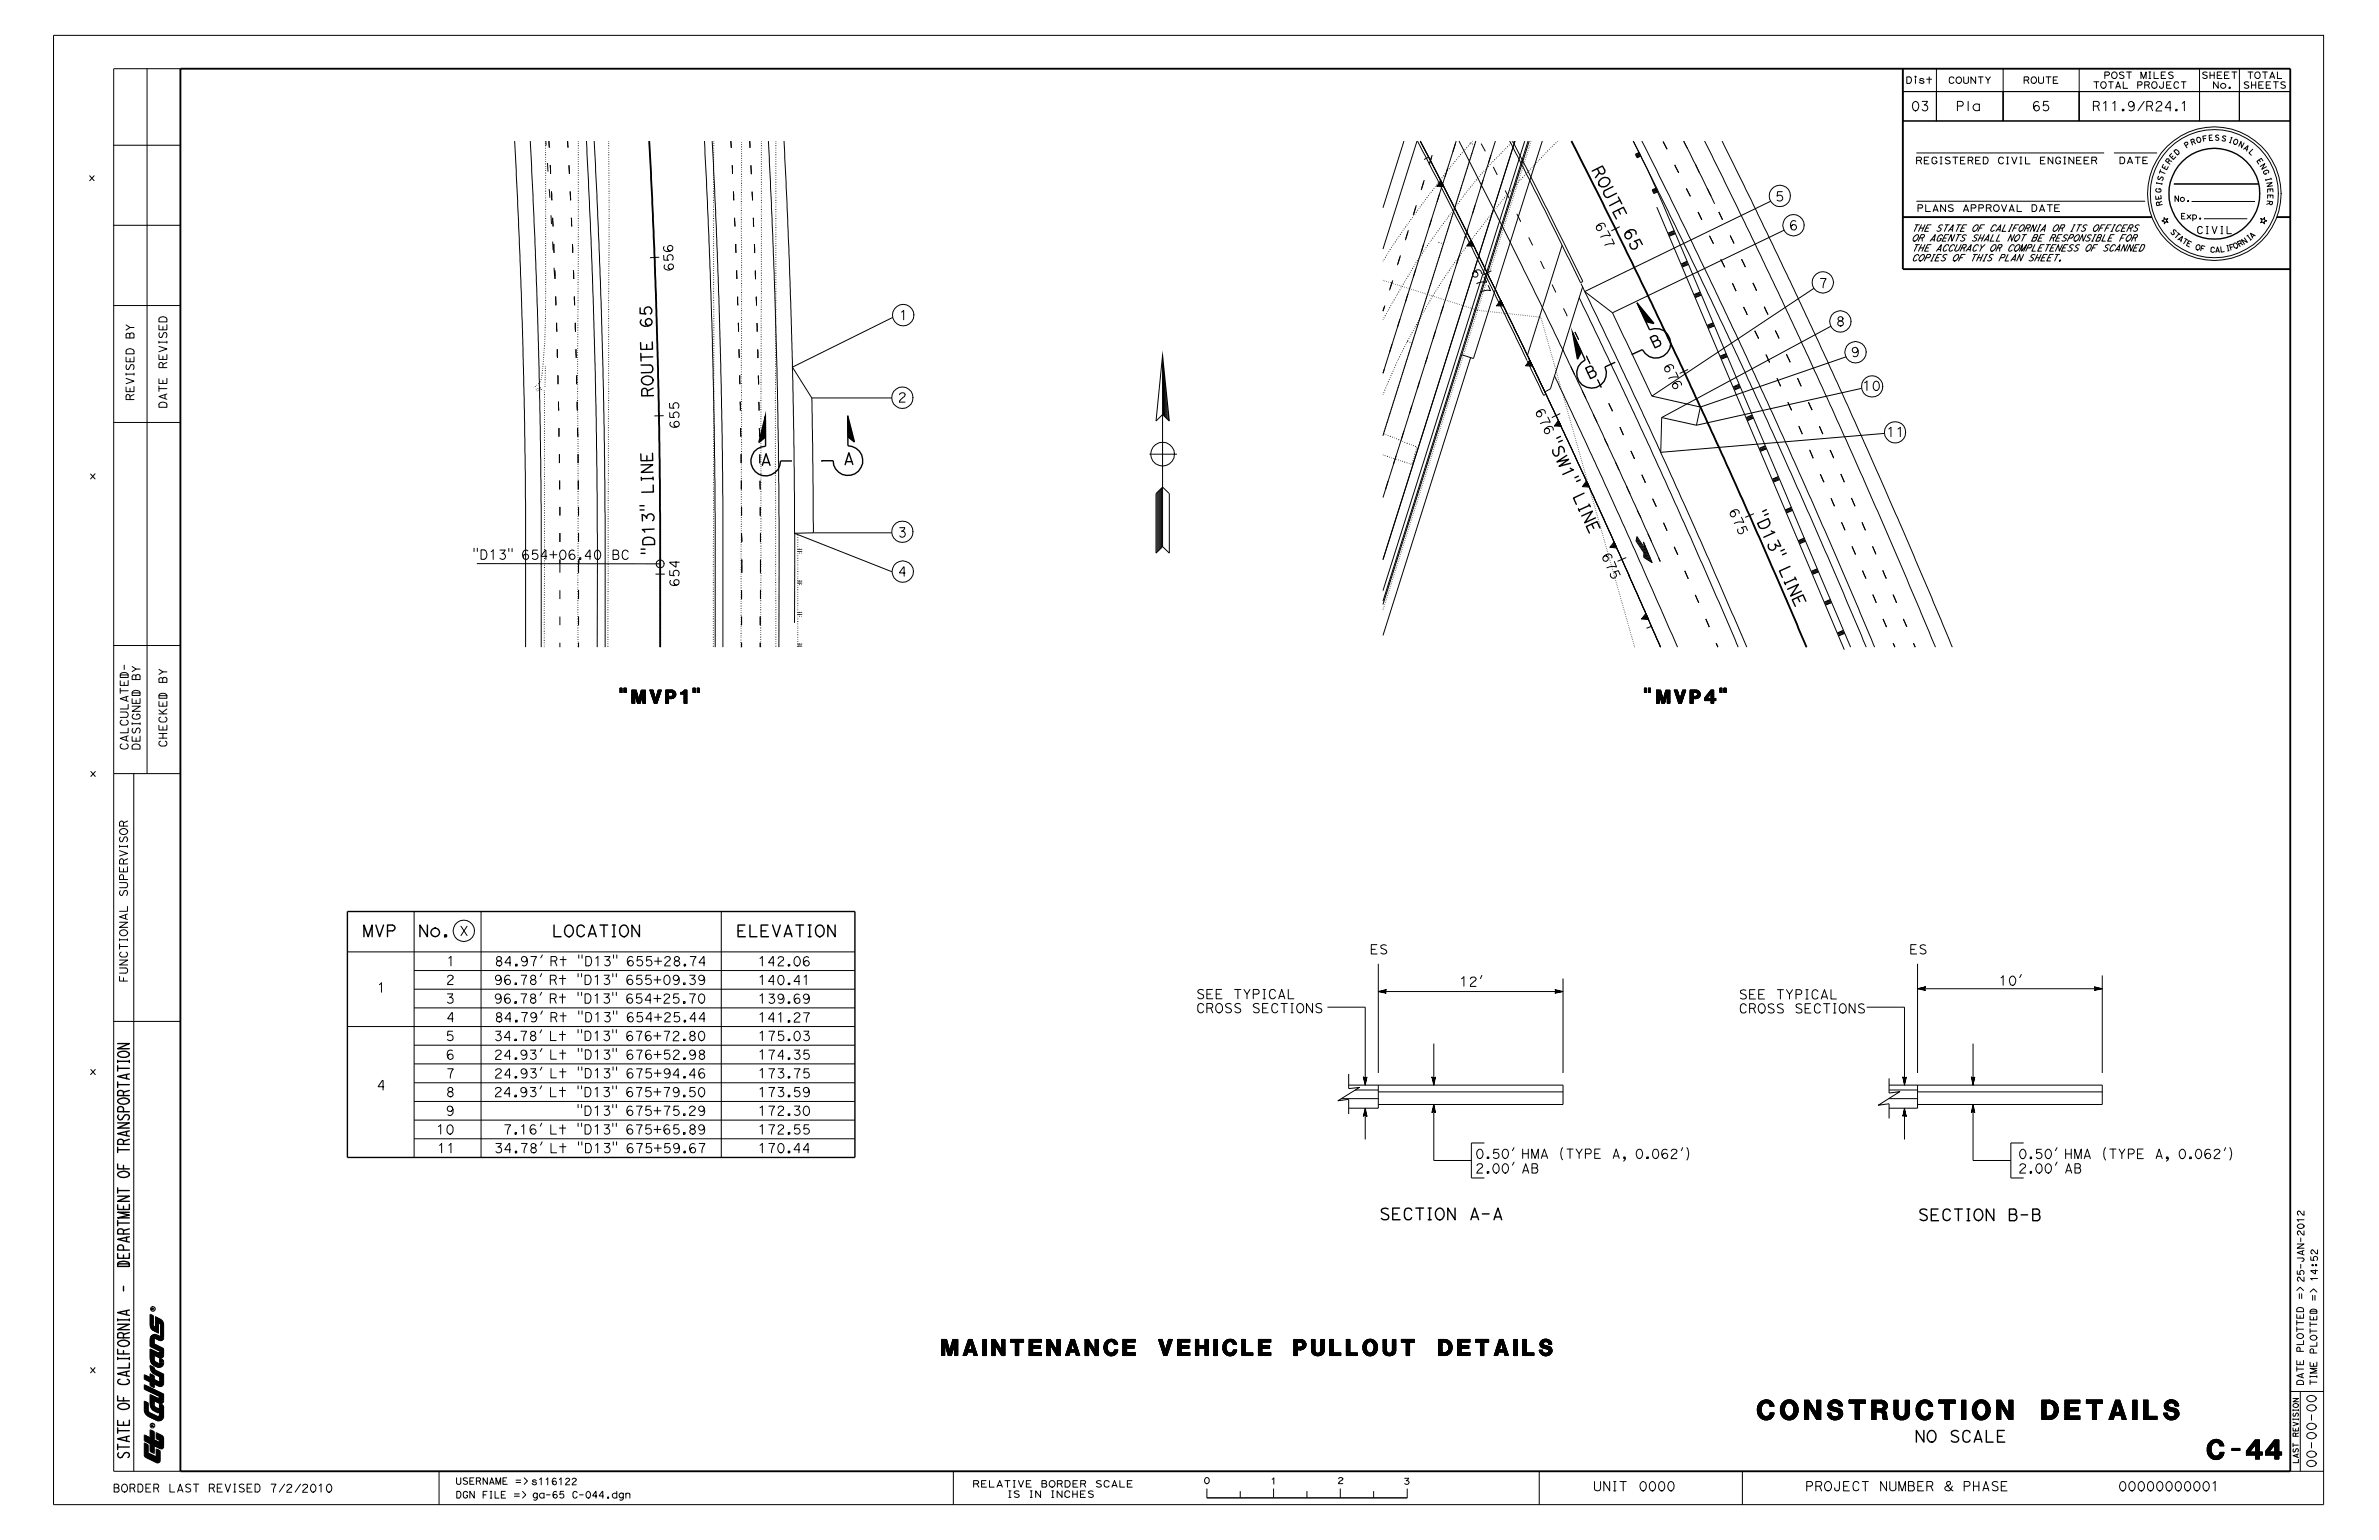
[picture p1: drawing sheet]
<svg xmlns="http://www.w3.org/2000/svg" width="432mm" height="279mm" viewBox="0 0 432 279" stroke-linecap="round" stroke-linejoin="round" font-family="sans-serif">
<defs><g id="words">
<g font-size="3.1">
<text x="319" y="257.6">CONSTRUCTION DETAILS</text>
<text x="400.6" y="264.8">C-44</text>
</g>
<text font-size="2.6" x="170.9" y="245.9">MAINTENANCE VEHICLE PULLOUT DETAILS</text>
<g font-size="2.2">
<text x="112.2" y="127.7">&quot;MVP1&quot;</text>
<text x="298.1" y="127.7">&quot;MVP4&quot;</text>
</g>
<g font-size="1.9">
<text x="288.8" y="30.8" transform="rotate(63 288.8 30.8)">R O U T E</text>
<text x="294.6" y="42.2" transform="rotate(63 294.6 42.2)">6 5</text>
<text x="118.3" y="59.3" transform="rotate(-91 118.3 59.3)">6 5</text>
<text x="300" y="63.3" transform="rotate(-24 300 63.3)">B</text>
<text x="118.6" y="72.2" transform="rotate(-91 118.6 72.2)">R O U T E</text>
<text x="280.8" y="79.9" transform="rotate(65 280.8 79.9)">&quot; S W</text>
<text x="138" y="84.5">A</text>
<text x="153" y="84.3">A</text>
<text x="283.5" y="85.9" transform="rotate(65 283.5 85.9)">1 &quot;</text>
<text x="285.2" y="89.6" transform="rotate(65 285.2 89.6)">L I N E</text>
<text x="318.2" y="93.2" transform="rotate(65 318.2 93.2)">&quot; D 1 3 &quot;</text>
<text x="322.4" y="102.5" transform="rotate(65 322.4 102.5)">L I N E</text>
<text x="75.8" y="169.9">No.</text>
<text x="250.3" y="221.3">SECTION A-A</text>
<text x="348" y="221.5">SECTION B-B</text>
<text x="347.5" y="261.7">NO SCALE</text>
<text x="23.5" y="264.8" transform="rotate(-90 23.5 264.8)">STATE OF CALIFORNIA - DEPARTMENT OF TRANSPORTATION</text>
</g>
<text font-size="1.8" x="288.3" y="68.9" transform="rotate(-25 288.3 68.9)">B</text>
<g font-size="1.6">
<text x="335.9" y="64.7">9</text>
<text x="301.8" y="66.4" transform="rotate(65 301.8 66.4)">6 7 6</text>
<text x="89.6" y="209.2">34.78’ Lt &quot;D13&quot; 675+59.67</text>
</g>
<g font-size="1.5">
<text x="346.8" y="20.1">03</text>
<text x="354.9" y="20.1">Pla</text>
<text x="368.7" y="20.1">65</text>
<text x="379.7" y="20.1">R11.9/R24.1</text>
<text x="289.4" y="40.8" transform="rotate(64 289.4 40.8)">6 7 7</text>
<text x="322.1" y="36.5">5</text>
<text x="324.7" y="41.7">6</text>
<text x="122.2" y="49.3" transform="rotate(-92 122.2 49.3)">6 5 6</text>
<text x="266.9" y="49.2" transform="rotate(64 266.9 49.2)">6 7 7</text>
<text x="333.1" y="59.2">8</text>
<text x="123.3" y="77.8" transform="rotate(-91 123.3 77.8)">6 5 5</text>
<text x="162.9" y="73">2</text>
<text x="278.5" y="74.6" transform="rotate(65 278.5 74.6)">6 7 6</text>
<text x="313.7" y="92.7" transform="rotate(66 313.7 92.7)">6 7 5</text>
<text x="162.9" y="97.5">3</text>
<text x="290.6" y="100.7" transform="rotate(66 290.6 100.7)">6 7 5</text>
<text x="123.3" y="106.6" transform="rotate(-90 123.3 106.6)">654</text>
<text x="248.6" y="173.1">ES</text>
<text x="346.5" y="173.1">ES</text>
<text x="80.9" y="178.6">2</text>
<text x="89.6" y="178.6">96.78’ Rt &quot;D13&quot; 655+09.39</text>
<text x="89.7" y="175.2">84.97’ Rt &quot;D13&quot; 655+28.74</text>
<text x="137.5" y="175.3">142.06</text>
<text x="264.9" y="179">12’</text>
<text x="80.8" y="182">3</text>
<text x="89.6" y="182">96.78’ Rt &quot;D13&quot; 654+25.70</text>
<text x="89.7" y="185.4">84.79’ Rt &quot;D13&quot; 654+25.44</text>
<text x="137.5" y="182.1">139.69</text>
<text x="137.5" y="185.4">141.27</text>
<text x="217.1" y="181.2">SEE TYPICAL</text>
<text x="217.1" y="183.7">CROSS SECTIONS</text>
<text x="315.5" y="181.3">SEE TYPICAL</text>
<text x="315.5" y="183.8">CROSS SECTIONS</text>
<text x="80.8" y="188.8">5</text>
<text x="89.6" y="188.8">34.78’ Lt &quot;D13&quot; 676+72.80</text>
<text x="137.5" y="188.8">175.03</text>
<text x="80.8" y="192.2">6</text>
<text x="89.6" y="192.2">24.93’ Lt &quot;D13&quot; 676+52.98</text>
<text x="89.6" y="195.6">24.93’ Lt &quot;D13&quot; 675+94.46</text>
<text x="137.5" y="195.6">173.75</text>
<text x="137.5" y="192.2">174.35</text>
<text x="80.8" y="199">8</text>
<text x="80.8" y="202.4">9</text>
<text x="89.6" y="199">24.93’ Lt &quot;D13&quot; 675+79.50</text>
<text x="104.6" y="202.4">&quot;D13&quot; 675+75.29</text>
<text x="137.5" y="202.4">172.30</text>
<text x="137.5" y="199">173.59</text>
<text x="91.2" y="205.8">7.16’ Lt &quot;D13&quot; 675+65.89</text>
<text x="137.5" y="205.8">172.55</text>
<text x="267.7" y="210.2">0.50’ HMA (TYPE A, 0.062’)</text>
<text x="267.7" y="212.8">2.00’ AB</text>
<text x="366.2" y="210.2">0.50’ HMA (TYPE A, 0.062’)</text>
<text x="366.2" y="212.8">2.00’ AB</text>
<text x="327.6" y="270.5">PROJECT NUMBER &amp; PHASE</text>
</g>
<text font-size="1.4" x="401" y="45.8" transform="rotate(3 401 45.8)">C</text>
<g font-size="1.3">
<text x="24.3" y="72.7" transform="rotate(-90 24.3 72.7)">REVISED BY</text>
<text x="30.3" y="74.1" transform="rotate(-90 30.3 74.1)">DATE REVISED</text>
<text x="23.2" y="136.2" transform="rotate(-90 23.2 136.2)">CALCULATED-</text>
<text x="25.4" y="136.2" transform="rotate(-90 25.4 136.2)">DESIGNED BY</text>
<text x="30.2" y="135.7" transform="rotate(-90 30.2 135.7)">CHECKED BY</text>
<text x="23.1" y="178.2" transform="rotate(-90 23.1 178.2)">FUNCTIONAL SUPERVISOR</text>
<text x="20.4" y="270.7">BORDER LAST REVISED 7/2/2010</text>
</g>
<text font-size="1.2" x="398.6" y="42.4">CIVIL</text>
<g font-size="1.1">
<text x="345.8" y="15.2">Dist</text>
<text x="353.5" y="15.2">COUNTY</text>
<text x="367.1" y="15.2">ROUTE</text>
<text x="379.8" y="16">TOTAL PROJECT</text>
<text x="381.8" y="14.3">POST MILES</text>
<text x="399.5" y="14.2">SHEET</text>
<text x="401.5" y="16">No.</text>
<text x="407.1" y="16.1">SHEETS</text>
<text x="347.6" y="29.7">REGISTERED CIVIL ENGINEER</text>
<text x="347.8" y="38.4">PLANS APPROVAL DATE</text>
<text x="346.9" y="42">THE STATE OF CALIFORNIA OR ITS OFFICERS</text>
<text x="346.9" y="43.8">OR AGENTS SHALL NOT BE RESPONSIBLE FOR</text>
<text x="346.9" y="45.6">THE ACCURACY OR COMPLETENESS OF SCANNED</text>
<text x="346.9" y="47.4">COPIES OF THIS PLAN SHEET.</text>
<text x="418.1" y="232.7" transform="rotate(-90 418.1 232.7)">25-JA</text>
<text x="420.6" y="232.6" transform="rotate(-90 420.6 232.6)">14:52</text>
<text x="82.7" y="269.3">USERNAME =&gt; s1161</text>
<text x="176.5" y="269.8">RELATIVE BORDER SCALE</text>
<text x="82.7" y="271.8">DGN FILE =&gt;</text>
<text x="96.5" y="271.8">ga-65 C-</text>
<text x="182.7" y="271.7">IS IN INCHES</text>
</g>
<g font-size="1">
<text x="397.7" y="26.4" transform="rotate(-18 397.7 26.4)">R</text>
<text x="404.3" y="25.8" transform="rotate(16 404.3 25.8)">I</text>
<text x="407.1" y="27" transform="rotate(30 407.1 27)">A</text>
<text x="242.7" y="269.2">2</text>
<text x="254.7" y="269.3">3</text>
</g>
<g font-size=".9">
<text x="393.7" y="29.9" transform="rotate(-52 393.7 29.9)">R</text>
<text x="394.4" y="29.1" transform="rotate(-47 394.4 29.1)">E</text>
<text x="396.8" y="26.9" transform="rotate(-32 396.8 26.9)">P</text>
<text x="398.7" y="26" transform="rotate(-15 398.7 26)">O</text>
<text x="399.8" y="25.7" transform="rotate(-10 399.8 25.7)">F</text>
<text x="403.1" y="25.5" transform="rotate(13 403.1 25.5)">S</text>
<text x="408" y="27.6" transform="rotate(43 408 27.6)">L</text>
<text x="409.5" y="29.2" transform="rotate(54 409.5 29.2)">E</text>
<text x="392.2" y="35.1" transform="rotate(-87 392.2 35.1)">G</text>
<text x="392.3" y="33.9" transform="rotate(-79 392.3 33.9)">I</text>
<text x="392.5" y="33" transform="rotate(-74 392.5 33)">S</text>
<text x="392.7" y="31.9" transform="rotate(-69 392.7 31.9)">T</text>
<text x="410.7" y="31" transform="rotate(65 410.7 31)">G</text>
<text x="411.1" y="32.2" transform="rotate(74 411.1 32.2)">I</text>
<text x="411.5" y="34.1" transform="rotate(87 411.5 34.1)">E</text>
<text x="411.6" y="35.2" transform="rotate(90 411.6 35.2)">E</text>
<text x="392.3" y="36.3" transform="rotate(-96 392.3 36.3)">E</text>
<text x="392.5" y="37.3" transform="rotate(-103 392.5 37.3)">R</text>
<text x="394.6" y="36.6">No.</text>
<text x="395.8" y="39.8">Exp.</text>
<text x="411.5" y="36.3" transform="rotate(96 411.5 36.3)">R</text>
<text x="393.8" y="42.1" transform="rotate(45 393.8 42.1)">S</text>
<text x="394.4" y="42.8" transform="rotate(39 394.4 42.8)">T</text>
<text x="395.9" y="44" transform="rotate(32 395.9 44)">T</text>
<text x="402" y="45.8">A</text>
<text x="406.4" y="44.9" transform="rotate(-29 406.4 44.9)">R</text>
<text x="408.7" y="43.4" transform="rotate(-43 408.7 43.4)">A</text>
<text x="417.1" y="265.6" transform="rotate(-90 417.1 265.6)">LAST REVISION</text>
</g>
<g font-size=".8">
<text x="395.1" y="28.3" transform="rotate(-43 395.1 28.3)">D</text>
<text x="406.2" y="26.5" transform="rotate(27 406.2 26.5)">N</text>
<text x="393.2" y="31" transform="rotate(-65 393.2 31)">E</text>
<text x="395.2" y="43.4" transform="rotate(39 395.2 43.4)">A</text>
<text x="396.7" y="44.5" transform="rotate(27 396.7 44.5)">E</text>
<text x="399.3" y="45.5" transform="rotate(13 399.3 45.5)">F</text>
<text x="404.7" y="45.4" transform="rotate(-16 404.7 45.4)">F</text>
<text x="405.5" y="45.2" transform="rotate(-27 405.5 45.2)">O</text>
<text x="408.1" y="43.8" transform="rotate(-39 408.1 43.8)">I</text>
</g>
<text font-size=".7" x="404" y="45.6" transform="rotate(-12 404 45.6)">I</text>
<g font-size=".4">
<text x="28" y="237.7" transform="rotate(-90 28 237.7)">R</text>
<text x="27.9" y="258.9" transform="rotate(-90 27.9 258.9)">R</text>
</g>
</g></defs>
<g fill="none" stroke="#000" stroke-width=".18">
<path d="M9.7 6.4h412v266.6h-412zM26.7 12.5v127.9M32.7 12.5h-12.1v254.4h12.1M345.4 16.6h70.3M345.4 16.6h6.1v5.3h-6.1zM346.1 13.9h.4a.51 .51 0 0 1 .4 .8l-.3 .4h-.5zM347.7 14l.1-.1-.2-.1v.2h.1M348.9 18.4h.9l-.2 .4-.3 .2M350.2 13.9v1.2M351.5 12.5v9.4M351.5 16.6h12.1v5.3h-12.1zM353.8 14.2a.44 .44 0 0 1 .4-.3 .44 .44 0 0 1 .4 .3"/>
<path d="M355.5 15.1a.58 .58 0 0 0 .5-.6 .58 .58 0 0 0-.7-.5 .61 .61 0 0 0-.3 .7 .61 .61 0 0 0 .6 .4M356 19.2a.42 .42 0 0 0 .4-.4 .42 .42 0 0 0-.4-.4h-.7v1.7M356.4 13.9v.9M357.2 18.4v1.7M357.3 13.9v.9M358.6 13.9v1.2l-.9-1.2v1.2M359.1 13.9h.8M359.5 13.9v1.2M360.4 13.9l.4 .6 .5-.6M363.6 12.5v9.4M363.6 16.6h13.8v5.3h-13.8zM367.9 14.5a.3 .3 0 0 0 .3-.3 .3 .3 0 0 0-.3-.3h-.5v1.2"/>
<path d="M369.1 15.1a.58 .58 0 0 0 .5-.7 .58 .58 0 0 0-.7-.4l-.1 .1a.61 .61 0 0 0-.1 .7 .61 .61 0 0 0 .5 .3M370 18.6l-.3-.2a.65 .65 0 0 0-.6 .5v.6M370 13.9v.9M370.9 13.9v.9M371.4 13.9h.9M371.8 18.4h-.9v.8M371.8 13.9v1.2M373.4 13.9h-.7v1.2h.8M377.4 12.5v9.4M377.4 16.6h21.8v5.3h-21.8zM380 14.8h.9M380.5 14.8v1.2"/>
<path d="M380.7 19.2l.3-.3-.1-.4-.2-.1h-.7v1.7M381.8 16l.3-.1 .2-.4a.58 .58 0 0 0-.4-.7 .59 .59 0 0 0-.6 .6 .59 .59 0 0 0 .6 .6M381.8 18.7l.4-.3v1.7M382.6 13.7l.3-.3-.1-.3h-.8v1.1M382.7 14.8h.9M383.1 14.8v1.2M383.5 18.7l.4-.3v1.7M383.8 14.2a.58 .58 0 0 0 .4-.6 .58 .58 0 0 0-.6-.5 .62 .62 0 0 0-.3 .7 .62 .62 0 0 0 .6 .4M384 16l.5-1.2 .4 1.2M385.4 14.8v1.2h.8M385.5 13.1a.47 .47 0 0 0-.8 .3l.1 .1M386 13.1h.9"/>
<path d="M386.4 13.1v1.1M387.1 19.2l-.3 .2-.4-.2-.1-.3 .2-.4 .4-.1 .3 .3 .1 .3-.2 .3M388.5 15.4a.3 .3 0 0 0 .3-.3 .3 .3 0 0 0-.3-.3h-.5v1.2M388.6 14.2v-1.1l.5 1.1 .4-1.1v1.1M389.2 18.4l-1.2 1.7M389.8 15.4l.3-.2-.1-.3-.7-.1v1.2M390 13.1h.4M390.2 13.1v1.1M390.3 19.2l.4-.2-.1-.5-.3-.1h-.6v1.7M391 13.1v1.1h.8M391 16l.4-.2a.71 .71 0 0 0-.2-1 .59 .59 0 0 0-.7 .6 .59 .59 0 0 0 .6 .6M391.4 18.8a.53 .53 0 0 1 .5-.4 .53 .53 0 0 1 .5 .4"/>
<path d="M392.7 14.8v1M393 13.1h-.7v1.1h.8M394 19.5h-1l.8-1.1h.1v1.7M394 14.8h-.7v1.2h.8M394.4 13.1a.48 .48 0 0 0-.8 .3l.1 .1M394.7 15.1l.2-.3h.3l.2 .3M395.9 14.8h.9M396.1 18.7l.4-.3v1.7M396.3 14.8v1.2M399.2 16.6h7.3v5.3v-5.3h9.2v5.3h-16.5zM399.2 12.5v9.4M400.6 13.1a.47 .47 0 0 0-.8 .3l.1 .1"/>
<path d="M401.1 13.1v1.1M401.9 13.1v1.1M402.6 14.8v1.2l-.8-1.2v1.2M403.2 13.1h-.8v1.1h.9M404.6 13.1h-.8v1.1h.8M405.1 13.1h.9M405.5 13.1v1.1M406.5 12.5v9.4M408 13.1h.9M408.1 14.9a.47 .47 0 0 0-.7 .3l.1 .1M408.5 13.1v1.1M408.7 14.8v1.2"/>
<path d="M409.4 14.8v1.2M409.8 14.2h.1a.58 .58 0 0 0 .3-.7l-.1-.4a.58 .58 0 0 0-.8 .5 .58 .58 0 0 0 .6 .6M410.7 13.1h.8M410.8 14.8h-.8v1.2h.8M411.1 13.1v1.1M412 14.2l.4-1.1 .5 1.1M412.1 14.8h-.8v1.2h.8M412.1 13.9h.6M412.6 14.8h.9M413.1 14.8v1.2M413.4 13.1v1.1h.7M414.8 14.9a.47 .47 0 0 0-.8 .3l.1 .1"/>
<path d="M16.3 31.9l.8 .9M17.1 31.9l-.8 .9M20.6 26.4h12.1M93.4 25.6l1 20.8 .7 25.8 .3 18.8v26.4M96.2 25.6l.9 17.6 .8 27.4 .3 21.1v25.7M99.1 25.6v.8M99.4 29.6l.1 1.5M99.6 25.6l.1 1.2M99.7 34.3l.1 1.6M99.8 30l.1 1.6M100 39.1l.1 1.6M100.1 34.7l.1 1.6"/>
<path d="M100.3 39.5l.1 1.6M103 25.6l.1 1.2M103.3 30l.1 1.6M103.5 34.7l.1 1.6M103.7 39.5l.1 1.6M106.4 25.6l.9 18 .8 24.1 .3 21.8v27.9M107.8 25.6l1.1 23.3 .6 21.8 .3 22.6v24.1M127.9 25.6l1 24 .6 21.1 .3 22.6v24.1M129.3 25.6l1.1 24.8 .5 19.6 .3 20.3v27.1M132.7 25.6v1.2M132.9 30v1.6M133.1 34.7l.1 1.6"/>
<path d="M133.3 39.5l.1 1.6M136.1 25.6v1.2M136.3 30l.1 1.6M136.5 34.8l.1 1.5M136.7 39.5l.1 1.6M139.5 25.6l1 24 .6 21.1 .3 23.3v23.4M142.3 25.6l1 21.8 .6 21.8 .3 20.4v23.4M254.8 25.6l-3.8 12.1M257 37.5l-.5 1.5M257.1 37.2l-.5 1.6M257.2 25.6l-6.2 19.6M257.3 25.6l9.9 19.5 10 20.3"/>
<path d="M257.8 25.6l6.6 12.7 13 26.4 8 17.1 10.3 22.6M257.8 25.6l9.9 19.3 10.8 22.1 8.9 19 8.3 18.4M258.5 32.7l-.5 1.8M259.3 28.5l-.8 .4M259.9 39.7l-.5 1.5M259.9 28.4l-.5 1.5M259.9 28.1l-.4 1.6M260.8 33.8h1.3l-.6-1-.6 1M261 33.7h1l-.4-.8-.5 .8M261.3 33.6h.6l-.3-.6-.3 .6M261.3 35.1l-.5 1.5M261.5 33.5h.4l-.2-.4-.1 .4"/>
<path d="M261.7 33.3h.1M262.7 30.6l-.4 1.5M264.2 26l-.5 1.5M264.3 25.6l-13.3 42.1 .3-.7M264.8 25.6l9.2 18 9.8 20.2 9.3 19.7 8.2 18.4-.2-.7M267.7 37.2l-.4 1.6M267.9 25.6l-16.9 53.4M268.8 26.1l.8 1.4M269.2 32.7l-.5 1.5M270.6 28.1l-.4 1.6M271 30.3l.8 1.4M271.4 25.6l-20.4 64.7"/>
<path d="M273.2 34.6l.7 1.4M274 25.6l6.4 12.4 6.5 13.3 .4-.2-12.7-25.5M275 25.6l-24 75.9M275.4 38.8l.6 1.4M276.8 25.6l-25.8 81.6M277.3 25.6l-26.3 83.5M277.6 25.6l-26.6 84.1M279.9 25.6l-12.5 39.4-2.1-.6M296.8 28l.7-.3 .3 .6-.6 .3zM296.9 28l.4 .6M297 27.9l.4 .6M297.2 27.8l.3 .7"/>
<path d="M297.2 27.8l.4 .6M297.4 27.7l.3 .7M298 25.6l12.2 24.8 10.5 22.4 10.5 23.3 9.1 21.3M299.9 34.4l.6-.3 .3 .7-.6 .3zM300 34.4l.3 .7M300.1 34.4l.3 .6M300.2 34.3l.3 .6M300.3 34.3l.3 .6M300.4 34.2l.3 .7M300.7 37.6l34.1 80.3M301.9 25.7l.7 1.4M304 29.9l.7 1.4"/>
<path d="M305.6 25.6l5.6 11.4M305.6 25.6l.7 1.4M306.1 34.2l.7 1.4M307.7 29.9l.8 1.4M308.2 38.5l.7 1.4M309.4 25.6l13.4 27.5 9.7 21.1 8.3 18.4 10.5 24.8M309.9 34.1l.7 1.5M312 38.5l.7 1.4zM312.6 25.6l12.4 25.5 10.3 22.4 9.1 20.5 10 23.4M321.4 36.5l-33.8 16.4 5.1 3.8M323.5 34.8h-.9v.8M325 35.5a1.93 1.93 0 0 1-2.7 1.8 1.93 1.93 0 0 1-.6-3.2 1.93 1.93 0 0 1 3.2 .8l.1 .6"/>
<path d="M345.4 21.9h70.3M347.7 20.1a.88 .88 0 0 1-.6-.9 .88 .88 0 0 1 .6-.8 .96 .96 0 0 1 .6 .9 .96 .96 0 0 1-.6 .8M347.8 36.5h41.6M347.8 27.7h34.1M348.5 29.1l.3-.2-.1-.3-.8-.1v1.2M348.7 37.7a.3 .3 0 0 0 .3-.3 .3 .3 0 0 0-.3-.3h-.6v1.3M349.5 37.1v1.3h.9M350.1 28.5h-.8v1.2h.8M350.7 28.8l.3-.3h.3l.2 .3M350.9 38.4l.4-1.3 .5 1.3M352.1 28.5h.4M352.3 28.5v1.2"/>
<path d="M353.1 37.1v1.3l-.9-1.3v1.3M353.9 28.6a.48 .48 0 0 0-.8 .2l.1 .2M354.4 28.5h1M354.5 37.2a.51 .51 0 0 0-.9 .2l.2 .2M354.9 28.5v1.2M356.4 38.4l.4-1.3 .5 1.3M356.6 28.5h-.8v1.2h.9M357.8 29.1a.3 .3 0 0 0 .3-.3 .3 .3 0 0 0-.3-.3h-.6v1.2M358.3 37.7a.3 .3 0 0 0 .3-.3 .3 .3 0 0 0-.3-.3h-.5v1.3M359.4 28.5h-.8v1.2h.9M359.7 37.7a.3 .3 0 0 0 .3-.3 .3 .3 0 0 0-.3-.3h-.5v1.3M360 28.5h.4a.55 .55 0 0 1 .4 .8l-.2 .4h-.6z"/>
<path d="M361.1 37.7a.32 .32 0 0 0 .2-.5l-.8-.1v1.3M362.4 38.3v.1a.62 .62 0 0 1-.6-.7 .62 .62 0 0 1 .6-.6 .62 .62 0 0 1 .5 .7 .62 .62 0 0 1-.5 .6M362.8 28.8l.3-.3h.3l.2 .3M363.3 37.1l.4 1.3 .5-1.3M364.2 28.5h.4M364.4 28.5v1.2M364.7 38.4l.4-1.3 .5 1.3M365.1 28.5l.5 1.2 .5-1.2M366.1 37.1v1.3h.8M366.6 28.5h.4M366.8 28.5v1.2M367.6 28.5v1.2h.8"/>
<path d="M368.8 37.1l.7 .2 .2 .7-.2 .3-.7 .1zM370.2 38.4l.4-1.3 .5 1.3M371.2 28.5h-.8v1.2h.8M371.6 37.1h.9M372 37.1v1.3M372.6 28.5v1.2l-.8-1.2v1.2M373.2 28.8l.2-.3h.3l.3 .3M373.8 37.1h-.9v1.3h.9M374.6 28.5h.3M374.8 28.5v1.2M376.4 28.5v1.2l-.9-1.2v1.2M377.7 28.5h-.8v1.2h.9"/>
<path d="M379.1 28.5h-.8v1.2h.9M380.3 29.1l.3-.2-.1-.3-.8-.1v1.2M383.7 27.7h7.8M384.8 28.5l.7 .1a.75 .75 0 0 1-.1 1.1h-.6zM386.1 29.7l.5-1.2 .5 1.2M386.3 29.4h.6M387.5 28.5h1M388 28.5v1.2M388.9 29.1h.6M389.7 28.5h-.8v1.2h.9M391.5 34.2l-.2 .2 .1 .4M392.2 35.5l.1 .5-1 .2v-.6"/>
<path d="M394.6 33.4h15.3M395.4 35.5v1.1l-.6-1.1v1.1M396.6 38.7h-.6v1h.6M397.8 36.6h11.5M400 39.7h7.9M400.4 24.6l-.6 .1 .2 .9M401.4 25h-.4M401.5 24.5h-.5v1h.6M402.7 24.6l-.3-.1-.2 .1-.1 .2 .6 .4v.2l-.3 .1-.3-.2M405.6 26.2a.48 .48 0 0 0 .5-.4 .48 .48 0 0 0-.3-.5 .52 .52 0 0 0-.4 .4 .52 .52 0 0 0 .3 .5M410.2 30.2l.9-.5-.6 1 .9-.5M411.4 33.3l1-.2-.9 .7 1-.1"/>
<path d="M411.5 36.5l1 .1-.1 .4-.1 .1h-.2l-.2-.2M411.6 36v-.6h1v.6M412.2 32.3l.1 .2M412.2 32.4l-.9 .3M412.6 34.8l-.1-.5h-.9v.6M413.5 35.1a11.6 11.6 0 0 1-16.5 10.5 11.6 11.6 0 0 1-2.6-19.4 11.6 11.6 0 0 1 18.8 6l.2 1.4 .1 1.6M414 35.1a12.1 12.1 0 0 1-17.1 11.1 12.1 12.1 0 0 1-2.8-20.2 12.1 12.1 0 0 1 19.5 6l.4 3.2M20.6 40.9h12.1M20.6 55.4h12.1M22.9 58.9l.7 .5-.7 .5M28.9 57.8a.77 .77 0 0 1 .7-.4 .77 .77 0 0 1 .7 .5v.5h-1.4zM30.3 58.9v.9h-1.4v-.8"/>
<path d="M100.3 43.8l.1 1.6M100.5 44.3l.1 1.6M100.6 48.6l.1 1.6M100.7 49v1.6M100.9 53.8v1.6M101 58.6l.1 1.6M103.9 44.3v1.6M104.1 49l.1 1.6M104.2 53.8l.1 1.6M104.4 58.6l.1 1.6M119.7 46.7l-1.7 .1M120.5 46.3v.9h.8"/>
<path d="M120.5 44.7l-.1 .2a.78 .78 0 0 0 1.1 .7M133.5 44.3l.1 1.6M133.7 49l.1 1.6M133.9 53.8v1.6M134 58.6v1.6M136.9 44.3l.1 1.6M137.1 49.1v1.6M137.3 53.8v1.6M137.4 58.6v1.6M162 57.6l-18.2 9 3.5 5.6M163.6 56.6l.4-.3v1.7M165.9 57.1a1.95 1.95 0 0 1-2.7 1.8 1.95 1.95 0 0 1-.6-3.2 1.95 1.95 0 0 1 3.2 .9l.1 .6"/>
<path d="M251.4 55.4l-.4 1.1M252.7 51.2l-.5 1.5M252.8 50.9l-.5 1.5M254.2 46.3l-.6 1.8M255.5 53.3l-.4 1.5M255.6 41.8l-.5 1.8M257 48.8l-.5 1.5M258.4 44.2l-.4 1.5M260.6 60l-.5 1.5M262 55.4l-.5 1.5M263.5 50.9l-.5 1.5M264.9 46.3l-.5 1.6"/>
<path d="M266.3 44.6l1.2 .1-.5-1.1-.7 1M266.3 41.8l-.5 1.5M266.5 44.5l.9 .1-.4-.9-.4 .8M266.7 44.4h.7l-.3-.6-.3 .6M266.9 44.3h.4l-.2-.3-.1 .3M267.1 44.2h.1M270.1 51.8l.4 .9a2.24 2.24 0 0 0-1.7 .3M270.7 49.1l-1.5 .8M271.6 55.5h1.3l-.5-1.1-.7 1.1M271.9 55.4h.9l-.4-.9-.4 .9M272.1 55.2l.7 .1-.3-.6-.3 .5M272.3 55.1h.4l-.2-.3-.1 .3"/>
<path d="M272.5 55h.1M277.5 43.1l.7 1.4M279.6 47.3l.7 1.5M281.7 51.6l.7 1.5M283.5 44.5l-6.3 20M283.8 55.9l.7 1.5M286.6 54l12.8 27.1 7.5 16.4 8.6 19.9M287 51.5l8.8 18.3 7.9 17.2 6.5 14.5 6.9 15.9M287.3 52l-5.9 18.5-1 .6M292.6 43.3l.4 .9-1 .1-.7 .2M292.7 56.7l7.1 15.2M302.9 42.2l.2 .6"/>
<path d="M303 42.2l.3 .5M303.2 42.1l.2 .6M303.3 42.1l.3 .5M303.4 42l.3 .6M303.6 41.9l.2 .6M303.7 41.9l.2 .5M303.8 41.8l-1.1 .5M304.1 42.4l-1.1 .5M305.2 47.8l.3 .6M305.4 47.8l.2 .5M305.5 47.7l.3 .6M305.7 47.6l.2 .6"/>
<path d="M305.8 47.6l.2 .6M305.9 47.5l.3 .6M306.1 47.5l.2 .5M306.2 47.4l-1.1 .5M306.5 48l-1.2 .5M307.6 53.4l.2 .6M307.7 53.4l.3 .5M307.9 53.3l.2 .5M308 53.2l.3 .6M308.2 53.1l.2 .6M308.3 53.1l.2 .6M308.5 53.1l.2 .5"/>
<path d="M308.6 53l-1.2 .4M308.8 53.5l-1.1 .5M310 59l.2 .5M310.1 58.9l.3 .6M310.2 58.9l.3 .5M310.3 42.8l.7 1.4M310.4 58.8l.2 .6M310.5 58.7l.2 .6M310.7 58.7l.2 .5M310.8 58.6l.2 .6M311 58.6l-1.2 .4M311.2 59.1l-1.1 .5"/>
<path d="M312.4 47.1l.6 1.4M314 42.7l.7 1.5M314.4 51.4l.7 1.4M316.1 47l.7 1.5zM316.5 55.7l.6 1.4M318.2 51.3l.6 1.5zM320.2 55.6l.7 1.5zM322.2 60l.7 1.4zM323.8 41.8l-31.1 14.9M325.9 40.2a.67 .67 0 0 0-.8 0 .67 .67 0 0 0-.1 .9M327.5 40.8a1.93 1.93 0 0 1-2.7 1.8 1.93 1.93 0 0 1-.6-3.2 1.93 1.93 0 0 1 3.2 .9l.1 .6M329.2 52.3l-29.4 19.6"/>
<path d="M330.4 50.5l1 .1a2.62 2.62 0 0 0-.5 1.6M332.3 59.2l-30.7 16.6M332.8 51.2a1.94 1.94 0 0 1-2.5 1.9 1.94 1.94 0 0 1-1-2.9 1.94 1.94 0 0 1 3.1-.1l.4 1.1M334.5 57.8a.41 .41 0 0 1-.5 .4 .41 .41 0 0 1-.2-.6 .45 .45 0 0 1 .7 .2M336 58.2a1.93 1.93 0 0 1-2.7 1.9 1.93 1.93 0 0 1-.6-3.2 1.93 1.93 0 0 1 3.2 .8l.1 .6M347.5 43.8a.81 .81 0 0 0 .6-1.2 .83 .83 0 0 0-.8 1.2h.2M347.6 46.4l.1-.1a.31 .31 0 0 1 .3-.1 .31 .31 0 0 1 .3 .2M347.7 40.8h.7M347.7 44.4h.7M348 40.8l-.5 1.2M348 44.4l-.5 1.2M348.5 47.3a.78 .78 0 0 0 .7-1.1 .9 .9 0 0 0-.8 1.1h.2"/>
<path d="M348.8 40.8l-.6 1.2M348.8 44.4l-.6 1.2M348.9 43.2l.2-.1 .2-.3-.1-.2h-.5l-.5 1.2M349.4 40.8l-.6 1.2M349.4 44.4l-.6 1.2M350 46.8a.36 .36 0 0 0 .3-.2 .36 .36 0 0 0 0-.4h-.5l-.5 1.1M350.3 43.8l1-1.2-.3 1.2M350.5 40.8h-.6l-.6 1.2h.7M350.5 44.4h-.6l-.6 1.2h.7M351 46.2h.3M351.1 46.2l-.6 1.1M351.5 45.6l.9-1.2-.2 1.2"/>
<path d="M351.9 42.8l.4-.2 .3 .2M352.4 46.2h-.7l-.5 1.1h.7M352.6 40.9a.44 .44 0 0 0-.4-.1 .44 .44 0 0 0-.3 .4M353 44.6l.3-.2h.3l.1 .2M353.1 40.8h.7M353.4 46.2a.43 .43 0 0 0-.5 0 .43 .43 0 0 0-.2 .4M353.5 40.8l-.6 1.2M353.6 42l.9-1.2-.1 1.2M353.7 42.6h-.6l-.6 1.2h.7M354.1 44.6l.3-.2h.2l.1 .2M354.7 47.3a.9 .9 0 0 0 .7-1.1h-.1a.86 .86 0 0 0-.7 1.1h.2M354.8 42.6l-.5 1.2-.2-1.2-.5 1.2"/>
<path d="M355.2 40.8h.8M355.2 42.6h.8M355.2 44.4l-.4 .9M355.6 42.6l-.6 1.2M355.6 40.8l-.5 1.2M356 44.4l-.5 .9M356.5 45l.4-.3v-.3h-.6l-.5 1.2M356.7 46.2h-.7l-.5 1.1M356.8 45.6l1-1.2-.2 1.2M356.9 42.7l-.4-.1-.3 .3v.1M357 40.8h-.7l-.5 1.2h.7M358.2 46.2h.7"/>
<path d="M358.3 42a.84 .84 0 0 0 .6-1.2 .84 .84 0 0 0-.7 1.2h.2M358.4 44.6l.4-.2h.2l.1 .2M358.5 46.2l-.5 1.1M359.1 42.7l-.5-.1-.3 .3 .1 .1M359.3 46.2l-.5 1.1M359.6 44.4v.6l.7-.6M359.6 42.6l-.6 1.2M359.9 46.2l-.5 1.1M360.1 43.8l.9-1.2-.2 1.2M360.2 40.8h-.6l-.6 1.2M360.2 42.6l-.6 1.2M360.4 46.2h.3"/>
<path d="M360.6 46.2l-.6 1.1M361.5 45.6a.85 .85 0 0 0 .7-1.2 .86 .86 0 0 0-.8 1.1l.2 .1M361.7 41l.3-.2h.2l.1 .2M361.8 42.6l-.6 1.2h.7M361.8 46.2a.45 .45 0 0 0-.5 0 .45 .45 0 0 0-.2 .4M362.3 42l.9-1.2-.2 1.2M362.9 42.6l-.6 1.2h.6M363 45l.3-.2a.22 .22 0 0 0 .1-.2 .22 .22 0 0 0-.2-.2h-.4l-.5 1.2M363.5 46.8a.37 .37 0 0 0 .4-.6h-.5l-.6 1.1M363.9 40.8l-.5 1.2h.6M364.5 46.2l-.6 1.1h.7M364.9 44.6l.3-.2h.2l.2 .2"/>
<path d="M365 47.3l.9-1.1-.2 1.1M365.1 40.8h.2M365.2 40.8l-.6 1.2M365.7 42.6l-.6 1.2-.1-1.2-.6 1.2M365.8 43.8a1.03 1.03 0 0 0 .8-1l-.1-.2a.9 .9 0 0 0-.8 1.1l.2 .1M365.8 45.6a.85 .85 0 0 0 .7-1.2 .91 .91 0 0 0-.8 1.1l.2 .1M366.4 40.8h-.6l-.6 1.2M366.5 45.6l.6-1.2-.2 1.2 1-1.2-.6 1.2M366.7 42a.93 .93 0 0 0 .6-1.2 .84 .84 0 0 0-.7 1.2h.2M367.1 42.6h.8M367.3 46.2l-.5 1.1-.2-1.1-.6 1.1M367.5 42.6l-.5 1.2"/>
<path d="M368.1 41.4l.3-.2v-.4h-.5l-.5 1.2M368.4 45a.48 .48 0 0 0 .3-.6h-.5l-.5 1.2M369.3 44.4l-.5 1.2h.6M369.4 46.2a.42 .42 0 0 0-.5 0 .42 .42 0 0 0-.2 .4M369.5 43.1l.3-.4-.1-.1h-.4l-.6 1.2h.5M369.7 40.8l-.5 1.2-.2-1.2-.5 1.2M369.8 46.2l-.5 1.1M370.2 40.8h.2M370.3 40.8l-.5 1.2M370.4 42l.9-1.2-.2 1.2M370.5 46.2l-.6 1.1M371 42.6h-.6l-.6 1.2h.7"/>
<path d="M371 44.4h-.6l-.6 1.2h.7M371.5 44.4h.7M371.6 46.2h-.7l-.5 1.1h.7M371.8 44.4l-.5 1.2M372.7 46.2h-.7l-.5 1.1h.7M372.7 43.2l.4-.3-.1-.3h-.4l-.6 1.2M372.9 42a.81 .81 0 0 0 .6-1.2 .91 .91 0 0 0-.8 1.1l.2 .1M373.1 46.2h.7M373.2 44.4h-.6l-.6 1.2h.7M373.5 46.2l-.6 1.1M374.2 42.6h-.6l-.5 1.2h.6M374.3 44.4l-.5 1.2-.2-1.2-.5 1.2"/>
<path d="M374.3 41.4a.37 .37 0 0 0 .4-.2 .37 .37 0 0 0-.1-.4h-.4l-.6 1.2M375.3 42.7a.39 .39 0 0 0-.5-.1 .39 .39 0 0 0-.2 .4M375.3 44.4h-.6l-.5 1.2h.6M375.9 43.2a.39 .39 0 0 0 .4-.2 .39 .39 0 0 0-.1-.4h-.4l-.6 1.2M376.4 40.8h.3M376.4 44.5a.42 .42 0 0 0-.5-.1 .42 .42 0 0 0-.2 .4M376.5 40.8l-.5 1.2M376.7 43.8a.9 .9 0 0 0 .7-1.1l-.1-.1a.83 .83 0 0 0-.8 1.2h.2M377.1 40.8h.7M377.5 44.5a.4 .4 0 0 0-.5-.1 .4 .4 0 0 0-.2 .4M377.5 40.8l-.5 1.2M378.7 42.6l-.6 1.2-.1-1.2-.6 1.2"/>
<path d="M378.8 40.9a.4 .4 0 0 0-.4-.1 .4 .4 0 0 0-.3 .4M378.8 45.6h.1a.96 .96 0 0 0 .6-1.2 .87 .87 0 0 0-.8 1.2h.2M379.6 42.7a.39 .39 0 0 0-.4-.1 .39 .39 0 0 0-.3 .4M380.2 42a.84 .84 0 0 0 .6-1.2 .84 .84 0 0 0-.7 1.2h.2M380.2 42.6h.3M380.3 42.6l-.5 1.2M380.7 44.4h-.6l-.6 1.2M381.1 43.1l.3-.4-.1-.1h-.4l-.5 1.2h.5M382 42.6l-.5 1.2h.6M382.1 40.8h-.7l-.5 1.2M382.9 44.5a.45 .45 0 0 0-.7 .3M383.2 40.8h-.7l-.5 1.2"/>
<path d="M383.3 44.6l.3-.2h.2l.1 .2M383.7 40.8h.3M383.7 42.6h-.6l-.6 1.2h.7M383.8 40.8l-.5 1.2M383.9 45.6l.9-1.2-.2 1.2M384.4 41l.3-.2h.2l.1 .2M385.9 42.6h-.6l-.6 1.2M386.1 43.8a.86 .86 0 0 0 .7-1.2l-.4 .1-.4 .5a.32 .32 0 0 0-.1 .3 .32 .32 0 0 0 .3 .3M386.1 40.8h-.6l-.5 1.2h.6M386.2 44.4l-.6 1.2-.1-1.2-.5 1.2M386.8 41.4a.34 .34 0 0 0 .3-.2 .34 .34 0 0 0-.1-.4h-.4l-.6 1.2M387.3 44.4l-.6 1.2-.1-1.2-.5 1.2"/>
<path d="M387.6 43.2l.4-.3-.2-.3h-.4l-.5 1.2M388.3 44.4h-.6l-.6 1.2h.7M388.3 40.9a.42 .42 0 0 0-.5-.1 .42 .42 0 0 0-.2 .4M388.8 44.4h.4a.96 .96 0 0 1-1 1.2zM392.4 40.1l.4 .1v.4l.3-.4 .4 .2-.3-.4 .3-.4-.5 .2-.2-.3v.4l-.4 .2h.1M397.8 43.9l-.5-.2-.4 .8 .5 .3M398.8 45.3a.38 .38 0 0 0 .5-.3v-.4a.38 .38 0 0 0-.4-.2 .38 .38 0 0 0-.3 .4v.4l.2 .2M398.9 41.3l.3-.2h.3l.2 .2M400.2 44.7l-.6-.1-.2 .9M400.5 41.1h.3M400.6 41.1v1.3M401.5 41.1l.4 1.3 .5-1.3"/>
<path d="M402.2 45.8l.3-1 .3 1M403.1 44.8l.1 .9h.5M403.1 41.1h.3M403.3 41.1v1.3M404.2 41.1v1.3h.8M404.3 44.6l.2 .9M404.4 44.5l-.2 .1M405.2 44.3l-.5 .1 .2 1M407.4 43.2l.5 .8-1.1-.5 .6 .8M407.9 42.7l.6 .8M408 42.7l-.2 .1M411.3 40l.1 .1-.4 .1v.4l-.3-.3-.4 .1 .3-.4-.3-.4 .4 .2 .3-.3v.4l.4 .2"/>
<path d="M20.6 76.6h12.1M22.9 68.6l1.4 .6-1.4 .4M22.9 67.9h1.4M22.9 67.7v.4M23 63.5a.93 .93 0 0 1 1.3 .1v.6h-1.4zM23 66.2v.8h.3l.1-.1M23.6 60.6l-.3-.1h-.3l-.1 .2v.6h1.4v-.6M23.6 71.9l-.1-.3a.35 .35 0 0 0-.4 0 .35 .35 0 0 0-.2 .3v.6h1.4M24.3 70.1v1h-1.4v-.9M24.3 64.7v.9h-1.4v-.8M28.9 73.3a.83 .83 0 0 1 1.4 .1v.5h-1.4zM28.9 62.8l1.4 .5-1.4 .5"/>
<path d="M28.9 61.9v.4M28.9 70v1M28.9 70.5h1.4M28.9 62.1h1.4M29 60.4l-.1 .2v.4l.2 .2 .3-.1M29.6 66.1a.36 .36 0 0 0-.4-.4 .36 .36 0 0 0-.3 .4v.6h1.4M30.3 71.5l-1.4 .4 1.4 .6M30.3 68.6v1h-1.4v-.9M30.3 64.3v.9h-1.4v-.8M101.2 63.4v1.5M101.2 68.1l.1 1.6M101.4 72.9v1.6"/>
<path d="M101.5 77.7v1.5M104.5 63.4l.1 1.5M104.7 68.1v1.6M104.8 72.9v1.6M104.8 77.7l.1 1.5M120.5 75.4l-1.7 .1M121.5 73.2l.1 .8 .7 .1M121.6 74.9v.8l.8 .1M121.7 76.6l-.1 .1a.55 .55 0 0 0 .3 .7l.8 .1M134.1 63.4l.1 1.5M134.3 68.1v1.6M134.3 72.9l.1 1.6"/>
<path d="M134.4 77.7l.1 1.5M137.5 63.4l.1 1.6M137.6 68.1l.1 1.6M137.7 72.9l.1 1.6M137.8 77.7l.1 1.6M147.3 72.2l.3 24.5M147.3 72.2h14.6M163.3 71.6a.55 .55 0 0 1 .5-.3 .55 .55 0 0 1 .5 .3M165.7 72.1a1.93 1.93 0 0 1-2.7 1.8 1.93 1.93 0 0 1-.5-3.2 1.93 1.93 0 0 1 3.1 .9l.1 .6M211 64.5v34.7l1.2 1.2v-10.8l-1.2-1.2-1.2 1.2v10.8l1.2-1.2M211 64.5l1.2 11.9-1.2-1.2-1.2 1.2zM211.2 66.1v9.3"/>
<path d="M211.3 67.9v7.6M211.5 69.6v6.1M211.7 71.3v4.6M211.9 73v3.1M212.1 74.7v1.5M252.7 62.4l-.5 1.5M254.8 78.2l-.4 1.5M256.3 73.6l-.5 1.5M257.7 69.1l-.5 1.5M266.9 64.9l-15.9 50.4M276.9 66.4h1.3l-.6-1.1-.6 1.1M277.1 66.2l1 .1-.4-.8-.5 .7"/>
<path d="M277.4 66.1l.7 .1-.3-.6-.3 .5M277.4 64.9l3.2 6.6-.4 .2-3-6.2M277.6 66l.4 .1-.2-.4-.1 .3M277.8 65.9h.1M282.1 77.3l1.3 .1-.5-1.1-.7 1M282.1 68.2l8.7 18.5 13.7 30.7M282.3 77.2h1l-.4-.8-.5 .8M282.6 77.1h.6l-.2-.6-.4 .6M282.8 77h.4l-.2-.4-.1 .4M283 76.9h.1v-.1v.1M283.2 75l-1.5 .8M283.7 63.4v.3"/>
<path d="M285.1 66.5l.7 1.5M285.9 60.2l.6 1.5zM287.2 70.8l.6 1.5M287.9 64.5l.7 1.5zM289.2 75.2l.7 1.4M290 68.9l.6 1.4zM291.2 79.5l.7 1.4M292 73.2l.7 1.4zM294 77.5l.7 1.4M299.8 71.9l8.8 2M301.6 75.8l6.3 1.4M301.6 75.8l-.2 6.3 40.6-3.5"/>
<path d="M306.4 67l-1.5 .8M308.6 73.9l-.7 3.3M312.3 64.5l.3 .6M312.5 64.5l.2 .5M312.6 64.5l.3 .5M312.7 64.4l.3 .5M312.9 64.3l.2 .6M313 64.2l.3 .6M313.2 64.2l.2 .5M313.3 64.2l-1.1 .4M313.5 64.7l-1.1 .5M314.7 70.1l.2 .6"/>
<path d="M314.9 70.1l.2 .5M315 70l.2 .6M315.1 70l.3 .5M315.2 69.9l.3 .6M315.4 69.8l.2 .6M315.5 69.8l.3 .5M315.7 69.7l-1.1 .5M315.9 70.3l-1.1 .5M317.1 75.7l.2 .6M317.2 75.7l.2 .5M317.4 75.6l.2 .5M317.5 75.5l.2 .6"/>
<path d="M317.6 75.5l.3 .6M317.8 75.4l.2 .6M317.9 75.4l.2 .5M318 75.3l-1.1 .5M318.3 75.8l-1.2 .5M318.5 60l.7 1.4M320.5 64.3l.7 1.5M322.5 68.6l.7 1.5M324.3 64.3l.6 1.4M324.5 73l.7 1.4M326.2 68.6l.7 1.5zM326.5 77.3l.6 1.5"/>
<path d="M328.2 73l.7 1.4zM330.2 77.3l.7 1.5zM335 64.7l-26.4 9.2M337 63.9a.49 .49 0 0 1-.7 0 .49 .49 0 0 1 .1-.8l.4-.1 .3 .2 .1 .3-.2 .4M337.9 70.5l-30 6.7M338.4 69.4l.5-.2v1.6M338.7 63.8a1.93 1.93 0 0 1-2.7 1.9 1.93 1.93 0 0 1-.5-3.3 1.93 1.93 0 0 1 3.1 .9l.1 .6M340.6 70.8a.89 .89 0 0 0 .5-.8 .89 .89 0 0 0-.6-.8 .89 .89 0 0 0-.5 .8 .89 .89 0 0 0 .6 .8M341.7 70a1.94 1.94 0 0 1-2.7 1.8 1.94 1.94 0 0 1-.5-3.2 1.94 1.94 0 0 1 3.2 .9v.6M342.8 77.8l.4-.3v1.7M344.5 77.8l.4-.3v1.7M345.9 78.3a1.94 1.94 0 0 1-2.7 1.9 1.94 1.94 0 0 1-.6-3.2 1.94 1.94 0 0 1 3.2 .8l.1 .6"/>
<path d="M16.4 86l.9 .9M17.3 86l-.9 .9M86 99.5v.6M86.6 99.5v.6M87.3 99.8h.6a.92 .92 0 0 1 .5 .8 .92 .92 0 0 1-.6 .9h-.5zM90.7 99.8h1l-.3 .5-.3 .1h.3l.4 .5a.55 .55 0 0 1-.6 .6l-.5-.2M92.4 99.5v.6M92.9 99.5v.6M95.8 99.9a.67 .67 0 0 0-.8 .1 .67 .67 0 0 0-.1 .9l.2 .4M97.6 99.8h-.9l-.1 .8a.57 .57 0 0 1 .9-.1 .57 .57 0 0 1 0 .9 .57 .57 0 0 1-.9-.1M100.4 100v1.3M101.5 82.4v1.6"/>
<path d="M101.6 87.2v1.6M101.6 92v1.5M101.6 96.7v1.6M104.2 99.9a.52 .52 0 0 0-.8 .2l-.1 .6 .2 .6M104.9 82.4v1.6M105 87.2v1.6M105 92v1.5M105 96.7v1.6M111.3 99.8h.6a.43 .43 0 0 1 .3 .3 .43 .43 0 0 1-.2 .5 .47 .47 0 0 1 .3 .5 .47 .47 0 0 1-.3 .4h-.7zM134.5 82.4v1.6M134.6 87.2v1.6M134.6 96.8v1.5"/>
<path d="M134.6 92v1.5M137.9 82.4v1.7M137.9 87.2l.1 1.6M138 92v1.6M138 96.8v1.6M147.6 96.7l-3.4 .1 17.7 6.9M147.6 96.7h14.3M163.3 95.7h.9l-.2 .5-.4 .2M165.7 96.4a1.94 1.94 0 0 1-2.7 1.8 1.94 1.94 0 0 1-.5-3.2 1.94 1.94 0 0 1 3.1 .9l.1 .6M208.6 82.4h5M210 89.4v10.8M210.2 89.2v10.8"/>
<path d="M210.3 89v10.8M210.5 88.9v10.8M210.7 88.7v10.8M210.8 88.5v10.8M213.2 82.3a2.16 2.16 0 0 1-3.1 2 2.16 2.16 0 0 1-.5-3.6 2.16 2.16 0 0 1 3.5 1l.1 .7M251.9 87.3l-.4 1.5M253.4 82.7l-.5 1.5M287.2 88.3l1.2 .1-.5-1.1-.6 1M287.4 88.2h1l-.4-.8-.5 .8M287.7 88.1h.7l-.3-.6-.3 .6M287.9 87.9l.4 .1-.2-.3-.1 .2M288.1 87.9h.1"/>
<path d="M292.2 99.3l1.2 .1-.4-1.1-.7 1M292.4 99.2l1 .1-.4-.9-.5 .8M292.7 99.1l.6 .1-.2-.6-.3 .5M292.9 99h.4l-.2-.3-.1 .3M293.1 98.9h.1M293.2 83.8l.7 1.5M295.2 88.2l.6 1.4M296 81.8l.7 1.4zM297 97.9l2.6 4M297 97.7l2.9 4.4M297.1 97.6l2.5 3.7M297.2 92.5l.6 1.5"/>
<path d="M298 86.1l.6 1.5zM298.4 98.7l.2 .4M298.5 99.1l.5 .8M298.6 99.5l-.3-1.2 1.6 3.8M298.6 99.5l-1.5-2.2-.2 .8 1.5 2.2M298.6 99.5l.6 1.1M299.1 96.9l.7 1.4M300 90.5l.6 1.4zM301.9 94.8l.7 1.5M303.9 99.2l.6 1.4zM316.1 95.7l.7-.2 .4 .7M318.3 93.2l-1.5 .7"/>
<path d="M319.4 81.3l.3 .6M319.6 81.2l.2 .6M319.7 81.2l.2 .5M319.8 81.1l.3 .6M320 81l.2 .6M320.1 81l.3 .6M320.3 80.9l.2 .6M320.4 80.9l-1.1 .4M320.7 81.4l-1.2 .5M321.8 86.9l.2 .5M321.9 86.8l.3 .6M322.1 86.8l.2 .5"/>
<path d="M322.2 86.7l.2 .6M322.3 86.6l.3 .6M322.5 86.6l.2 .5M322.6 86.5l.3 .6M322.8 86.5l-1.1 .4M323 87l-1.1 .5M324.2 92.4l.2 .6M324.3 92.4l.2 .5M324.4 92.4l.3 .5M324.6 92.3l.2 .5M324.7 92.2l.2 .6M324.8 92.1l.3 .6"/>
<path d="M325 92.1l.2 .5M325.1 92.1l-1.1 .4M325.4 92.6l-1.1 .5M326.5 98l.2 .6M326.7 98l.2 .5M326.8 97.9l.2 .5M326.9 97.9l.3 .5M327.1 97.8l.2 .6M327.2 97.7l.3 .6M327.3 97.7l.3 .5M327.5 97.6l-1.1 .5M327.7 98.2l-1.1 .5"/>
<path d="M328.4 81.7l.7 1.4M330.4 86l.7 1.5M332.2 81.6l.6 1.5zM332.3 90.4l.7 1.4M334.1 86l.7 1.5zM334.2 94.8l.7 1.4M336 90.4l.7 1.4zM336.1 99.1l.7 1.5M338 94.8l.6 1.4M339.9 99.1l.6 1.5M20.6 117.1h12.1M86.6 102.3h33.2"/>
<path d="M89.1 100.1l.4-.3v1.7M95.2 100.6a.49 .49 0 0 0 0 .8 .49 .49 0 0 0 .8-.3 .49 .49 0 0 0-.6-.6l-.3 .1M99.3 100.9h-1.1l.8-1.1 .1 1.7M99.8 100.6h1.3M101.6 101.5v2.4M101.6 107.1v1.6M101.6 111.9v1.5M101.6 116.6v.8M102.1 101.5a.89 .89 0 0 0 .6-.9 .89 .89 0 0 0-.6-.8 .91 .91 0 0 0-.5 .9 .91 .91 0 0 0 .6 .8M103.6 100.6l-.2 .4 .1 .3a.5 .5 0 0 0 .7 .1 .5 .5 0 0 0 0-.8l-.3-.1-.4 .1M105 102.3v1.6M105 107.1v1.6"/>
<path d="M105 111.9v1.5M105 116.6v.8M105.1 101.5v.8M105.2 101.5h.2v-.3h-.2l.1 .3M107.2 100.9h-1l.8-1.1 .1 1.7M108.4 101.5a.92 .92 0 0 0 .6-.8 .92 .92 0 0 0-.5-.9 .88 .88 0 0 0-.6 .8 .88 .88 0 0 0 .6 .9M111.3 100.6h.7M114 100.1a.55 .55 0 0 0-.5-.3 .55 .55 0 0 0-.5 .3 1.08 1.08 0 0 0 .4 1.4h.4l.2-.3M119 104.2h1.7M120.5 102.2a.72 .72 0 0 1-.8 .9 .72 .72 0 0 1-.4-1.2 .72 .72 0 0 1 1.2 .2v.2M121.6 103.5v.9l.8 .1M121.7 105.3l-.1 .3 .2 .5 .8 .1"/>
<path d="M122.7 101.9v1l-1.1-.8 1.7-.1M134.6 107.1v1.6M134.6 111.9v1.5M134.6 116.6v.8M134.6 101.5v2.4M138 111.9v1.5M138 116.6v.8M138 101.5v2.4zM138 107.1v1.6M164.3 103.9h-1l.7-1.1 .1 1.7M165.8 103.6a1.93 1.93 0 0 1-2.7 1.9 1.93 1.93 0 0 1-.5-3.3 1.93 1.93 0 0 1 3.1 .9l.1 .6M293 103.8l.7-.3 .4 .8"/>
<path d="M295.2 101.2l-1.6 .6M295.7 104.4l5.7 13M298 112.3l1.2 .1-.5-1.1-.7 1M298.2 112.2l.9 .1-.3-.9-.5 .8M298.3 100.8l.4 .6M298.4 100.6l.6 .9M298.4 100.3l.9 1.4M298.4 100.3l-.1 .8 1.6 1M298.4 112.1l.7 .1-.2-.6-.4 .5M298.6 112h.4l-.1-.3-.2 .3M298.9 111.9h.1M299.7 113.6l-.8 .4"/>
<path d="M305.8 103.6l.6 1.4M307.7 107.9l.6 1.5M309.6 112.3l.6 1.5zM311.5 116.7l.3 .7M328.9 103.6l.2 .6M329 103.5l.2 .6M329.2 103.5l.2 .5M329.3 103.4l.2 .6M329.4 103.4l.3 .5M329.6 103.3l.2 .6M329.7 103.3l.3 .5M329.8 103.2l-1.1 .5"/>
<path d="M330.1 103.7l-1.1 .5M331.2 109.2l.3 .5M331.4 109.1l.2 .6M331.5 109.1l.2 .5M331.7 109l.2 .6M331.8 108.9l.2 .6M332 108.9l.2 .6M332.1 108.8l.2 .6M332.2 108.8l-1.1 .4M332.5 109.3l-1.2 .5M333.6 114.7l.3 .6M333.7 114.7l.3 .6"/>
<path d="M333.9 114.7l.2 .5M334 114.6l.2 .5M334.2 114.5l.2 .6M334.3 114.4l.2 .6M334.5 114.4l.2 .6M334.6 114.4l-1.1 .4M334.8 114.9l-1.1 .5M335.9 117.4l-33.1-78.1a165 165 0 0 0-6.4-13.7l10.3 20.8 10 21 11.7 25.9 10.3 24.1M338.1 103.5l.6 1.5M339.9 107.9l.7 1.5M341.7 103.5l.7 1.5M341.8 112.3l.6 1.5"/>
<path d="M343.6 107.9l.6 1.5M343.6 116.7l.3 .7M345.5 112.3l.6 1.4M347.3 116.7l.3 .7M16.5 140l.8 .9M17.3 140l-.8 .9M21.8 122.4h1.5v.5h-1.5zM21.8 122.4l.1-.1a.94 .94 0 0 1 1.3-.1l.1 .2M21.8 130.2h1.1M21.8 129.2h1.1M21.8 124.9v.9M21.8 125.3h1.5"/>
<path d="M22.1 135l-.3 .2 .1 .5 .2 .1M22.1 130.7l-.3 .2 .1 .4 .2 .2M23.3 133.5l-1.5 .5 1.5 .5M23.3 126.3l-1.5 .5 1.5 .4M23.3 123.5v.9h-1.5v-.9M23.3 132.1v.8h-1.5M23.3 127.8v.8h-1.5M24 125.7h1.4v.5h-1.4zM24 135.3a.83 .83 0 0 1 1.4 .1v.5h-1.4zM24 125.7a.79 .79 0 0 1 .7-.5 .79 .79 0 0 1 .7 .5M24 120.9l.7 .5-.7 .5M24 131.3h1.4"/>
<path d="M24 131.1v.4M24 128.1h1.5l-1.5 1h1.5M24.1 132.1a.49 .49 0 0 0-.1 .5 .49 .49 0 0 0 .4 .4l.1-.1M24.3 129.6l-.3 .3 .1 .4 .2 .1M24.7 122.6l-.5-.2-.2 .3v.6h1.4v-.6M25.4 133.5v1h-1.4v-.9M25.4 126.7v.9h-1.4v-.8M28.9 126.2h1.4v.5h-1.4zM28.9 126.2v-.2a.94 .94 0 0 1 1.3 0l.1 .2M28.9 121.4l.7 .5-.7 .5M28.9 133.9h1.4M28.9 133.1h1.4"/>
<path d="M28.9 129.5h1.4M28.9 128.8l.8 .7M29.1 134.5l-.2 .2v.4l.2 .2M29.1 130.1l-.2 .3v.3l.2 .3M29.5 123.1a.36 .36 0 0 0-.4-.1 .36 .36 0 0 0-.2 .3v.5h1.4v-.6M30.3 131.6v.8h-1.4v-.8M30.3 127.2v.9h-1.4v-.8M112.5 124.9h.4v.7h-.4h.4h-.4l.4-.1h-.4h.4l-.4-.1h.4l-.4-.1h.4l-.4-.1h.4h-.4h.4l-.4-.1h.4l-.4-.1 .4-.1h-.4h.4zM112.5 124.9v.7M113.3 124.9h.3v.7h-.3h.3h-.3l.3-.1h-.3h.3l-.3-.1h.3l-.3-.1h.3l-.3-.1h.3h-.3h.3l-.3-.1h.3l-.3-.1 .3-.1h-.3h.3zM113.3 124.9v.7M114.7 125.3h.8"/>
<path d="M114.7 125.4h.8M114.7 125.2h.8M115.2 125.8l.5 1.8h.5l.5-1.8v1.8h.5v-2.4h-.8l-.4 1.7M115.9 126.9l-.4-1.7h-.8v2.4M116.4 125.3h.8M116.4 125.4h.8M116.4 125.2h.8M118 125.2h.5M118 125.3h.6M118 125.4h.6M118.5 125.2h-.5l.8 2.4h.4l.8-2.4h-.5l-.5 1.8-.5-1.8h-.5l.6 .1M119.4 125.3h.6"/>
<path d="M119.4 125.4h.6M119.5 125.2h.5M120.8 125.2h1.2h.2l-1.4 .1h1.5l-1.5 .1h1.6l-1.6 .1h1.7h-1.7l1.7 .1h-1.7h1.8h-.7l.7 .1h-.5l.6 .1h-.5h.5l-.5 .1h.5l-.5 .1 .5 .1h-.5h.5l-.6 .1 .5 .1h-.6h.6h-.7M121.8 126.8l.4-.1 .4-.4v-.7l-.2-.2-.4-.2h-1.2v2.4h.5v-.8h.6M124.1 125.4h.6M124.1 125.3h.6M124.2 125.3h.5M124.2 125.2h.5M124.2 125.2h.5v2.4M124.7 125.2h-.5l-.2 .3-.5 .1M125.8 124.9h.4v.7h-.4h.4h-.4l.4-.1h-.4h.4l-.4-.1h.4l-.4-.1h.4l-.4-.1h.4h-.4h.4l-.4-.1h.4l-.4-.1 .4-.1h-.4h.4zM125.8 124.9v.7"/>
<path d="M126.6 124.9h.3v.7h-.3h.3h-.3l.3-.1h-.3h.3l-.3-.1h.3l-.3-.1h.3l-.3-.1h.3h-.3h.3l-.3-.1h.3l-.3-.1 .3-.1h-.3h.3zM126.6 124.9v.7M298.5 124.9h.3v.7h-.3h.3h-.3l.3-.1h-.3h.3l-.3-.1h.3l-.3-.1h.3l-.3-.1h.3h-.3h.3l-.3-.1h.3l-.3-.1 .3-.1h-.3h.3zM298.5 124.9v.7M299.2 124.9h.4v.7h-.4h.4h-.4l.4-.1h-.4h.4l-.4-.1h.4l-.4-.1h.4l-.4-.1h.4h-.4h.4l-.4-.1h.4l-.4-.1 .4-.1h-.4h.4zM299.2 124.9v.7M300.7 125.3h.7M300.7 125.4h.7M300.7 125.2h.7M301.1 125.8l.5 1.8h.5l.5-1.8v1.8h.5v-2.4h-.7l-.5 1.7M301.9 126.9l-.5-1.7h-.7v2.4M302.3 125.3h.8"/>
<path d="M302.3 125.4h.8M302.4 125.2h.7M303.9 125.2h.5M303.9 125.3h.6M304 125.4h.5M304.4 125.2h-.5l.8 2.4h.5l.8-2.4h-.6l-.5 1.8-.5-1.8h-.5l.6 .1M305.4 125.4h.5M305.4 125.3h.6M305.4 125.2h.6M306.8 125.2h1.2h.1l-1.3 .1h1.5l-1.5 .1h1.5l-1.5 .1h1.6h-1.6l1.7 .1h-1.7h1.7h-.6l.6 .1h-.5l.6 .1h-.5h.5l-.5 .1h.5l-.5 .1h.5l-.5 .1 .5 .1h-.6h.6l-.6 .1h.5h-.6M307.7 126.8a.79 .79 0 0 0 .9-.7 .79 .79 0 0 0-.6-.9h-1.2v2.4h.5v-.8h.5M309.4 127l1.2 .1v.5h.4v-.5h.4v-.4h-.4v-1.5h-.5l-1.1 1.4v.5"/>
<path d="M310.4 125.4h.6M310.5 125.3h.5M310.5 125.2h.5M312.2 124.9v.7M312.2 124.9h.3v.7h-.3h.3h-.3l.3-.1h-.3h.3l-.3-.1h.3l-.3-.1h.3l-.3-.1h.3h-.3h.3l-.3-.1h.3l-.3-.1 .3-.1h-.3h.3zM312.9 124.9v.7M312.9 124.9h.4v.7h-.4h.4h-.4l.4-.1h-.4h.4l-.4-.1h.4l-.4-.1h.4l-.4-.1h.4h-.4h.4l-.4-.1h.4l-.4-.1 .4-.1h-.4h.4zM20.6 140.4h12.1M21.7 154.3l1.4 .5-1.4 .5M21.7 153.4v.3M21.7 153.6h1.4M21.8 151.9l-.1 .2v.4l.2 .2 .3-.1"/>
<path d="M22.4 159a.36 .36 0 0 0-.3-.3 .36 .36 0 0 0-.4 .3v.6h1.5M22.4 156.1v-.1a.35 .35 0 0 0-.6-.1l-.1 .8h1.5M22.4 149.3a.36 .36 0 0 0-.3-.3 .36 .36 0 0 0-.4 .3v.6h1.5M23.1 150.8l.1 .1a.76 .76 0 0 1-.8 .5 .76 .76 0 0 1-.7-.6 .8 .8 0 0 1 .8-.5 .8 .8 0 0 1 .7 .6M23.1 157.2v1h-1.4v-.9M24.3 140.4v126.5M21.7 174.2h1.5l-1.5 .9h1.5M21.7 167.3h1.5l-1.5 1h1.5M21.7 177.1v.9h1.4M21.7 176.6h1.1M21.7 175.6h1.1M21.7 170.3v.4"/>
<path d="M21.7 171.3v.9M21.7 171.7h1.5M21.7 170.5h1.4M21.7 161.1h1.1M21.7 160.1h1.1M21.8 161.6a.48 .48 0 0 0-.1 .5 .48 .48 0 0 0 .4 .4l.1-.2M22 172.7l-.3 .4 .3 .5M23.1 169.1a.73 .73 0 0 1-.7 .7 .73 .73 0 0 1-.7-.6 .8 .8 0 0 1 .8-.5 .8 .8 0 0 1 .7 .5M23.1 165.8l-1.4 .5 1.4 .5M23.1 164.4v.9h-1.4M63.1 172.7h92.1M68.9 178.6l.3-.3v1.7"/>
<path d="M75.2 165.4v44.6M75.2 176.1h80M75.2 179.5h80M81.5 173.8l.4-.3v1.7M82.2 177.3a.52 .52 0 0 0-.4-.4 .52 .52 0 0 0-.5 .3v.1M83.7 168l1.1 1.7M84.8 168l-1.1 1.7M86.1 168.8a1.93 1.93 0 0 1-2.7 1.8 1.93 1.93 0 0 1-.5-3.2 1.93 1.93 0 0 1 3.1 .9l.1 .6M87.3 165.4v44.6M90.7 177.8l-.2 .1-.4-.1-.2-.6 .3-.2a.49 .49 0 0 1 .7 .2 .49 .49 0 0 1-.2 .6M91 173.8a.45 .45 0 0 1-.3 .5 .45 .45 0 0 1-.6-.2l.1-.4a.44 .44 0 0 1 .5-.2 .44 .44 0 0 1 .3 .4M92.5 177.1a.57 .57 0 0 0-.9 .3v.6"/>
<path d="M92.7 174.7h-1l.8-1.2 .1 1.7M94.6 176.9h1a2.53 2.53 0 0 0-.5 1.7M95.5 174.4l-.3 .1-.4-.1a.5 .5 0 0 1 0-.7 .5 .5 0 0 1 .7 0 .5 .5 0 0 1-.1 .7M96.4 173.5l.9 .1a2.62 2.62 0 0 0-.5 1.6M97.2 177.2v.3l-.4 .2a.41 .41 0 0 1-.5-.3 .41 .41 0 0 1 .4-.5l.3 .1 .2 .3M98.3 176.6l-.2 .6M98.4 173.2l-.3 .6M100.6 177.8l.4-.4-.1-.3-.2-.2h-.8v1.7M100.7 174.3a.4 .4 0 0 0 .4-.4 .4 .4 0 0 0-.4-.4h-.7v1.7M102.1 176.9v1.7M102.2 173.5v1.7M104.9 176.6v.6"/>
<path d="M105.1 173.2v.6M105.6 176.6v.6M105.6 173.2v.6M106.2 176.9h.6a.94 .94 0 0 1 .5 .9 .94 .94 0 0 1-.6 .8h-.5zM106.3 173.5h.6a.93 .93 0 0 1 .5 .9 .93 .93 0 0 1-.6 .8h-.5zM108 177.2l.4-.3v1.7M108.1 173.8l.4-.3v1.7M109.7 176.9h.9l-.1 .3-.5 .4M109.7 173.5h1l-.2 .4-.4 .3M111.2 176.6v.6M111.4 173.2v.6M111.9 176.6v.6"/>
<path d="M112 173.2v.6M114.7 177.1a.52 .52 0 0 0-.8 .1l-.1 .8M114.8 173.7a.68 .68 0 0 0-.8 .1 .68 .68 0 0 0-.1 .8M116.5 176.9h-.9l-.1 .8M116.6 173.5h-.9l-.1 .8M118.1 176.9h-.8l-.1 .8M118.3 173.5h-.9l-.1 .8M120.7 173.9a.51 .51 0 0 1 .5-.4 .51 .51 0 0 1 .4 .4M121.1 178.6h.2a1.06 1.06 0 0 0 0-1.6l-.2-.1a.88 .88 0 0 0-.6 .9 .88 .88 0 0 0 .6 .8M123 177.7a.5 .5 0 0 1-.8-.1 .5 .5 0 0 1 .5-.7 .5 .5 0 0 1 .5 .6l-.2 .3M123.3 173.8a.43 .43 0 0 1-.5 .6 .43 .43 0 0 1-.3-.7l.1-.1a.44 .44 0 0 1 .7 .3M125.2 176.9h.9l-.3 .5-.2 .2"/>
<path d="M125.3 173.5h1l-.5 1v.7M127.7 177.8a.5 .5 0 0 1-.8 0 .5 .5 0 0 1 .1-.8 .5 .5 0 0 1 .7 .1l.1 .3-.2 .4M127.9 174.7h-1l.8-1.2 .1 1.7M130.9 165.4v44.6M137.9 173.9l.5-.4v1.7M137.9 177.3l.5-.4v1.7M140.5 174.7h-1l.8-1.2 .1 1.7M140.5 178.1h-1l.8-1.1 .1 1.7M141.2 173.9a.5 .5 0 0 1 .5-.4 .5 .5 0 0 1 .5 .4M141.8 178.6a.92 .92 0 0 1-.6-.7 .92 .92 0 0 1 .4-.9h.3a.96 .96 0 0 1-.2 1.7M143.1 178.6h.3v-.2h-.3l.1 .2M144.7 175.2a.89 .89 0 0 0 .6-.8 .89 .89 0 0 0-.7-.9 .89 .89 0 0 0-.5 .9 .89 .89 0 0 0 .7 .8"/>
<path d="M145.1 178.1h-1l.8-1.1h.1v1.7M145.9 177.3l.4-.4v1.7M146.7 173.7l-.3-.2a.65 .65 0 0 0-.6 .6v.5M218.4 179.6l-.3-.1a.54 .54 0 0 0-.7 .4l.2 .2M220.1 179.5h-1v1.7h1M221.7 179.5h-1v1.7h1.1M224.1 179.5h1.1M224.7 179.5v1.7M225.8 179.5l.5 .9 .6-.9M229.3 179.5h.4M229.5 179.5v1.7M230.5 179.9l.3-.4h.4l.3 .4"/>
<path d="M233.8 179.5v1.7h1M249.9 171.4h-1v1.7h1.1M250.2 174.9v19.8M250.2 179.9h33.5M251.6 171.5a.81 .81 0 0 0-1 .1l.2 .4M265.3 177.6l.4-.4v1.7M266.9 177.6v-.1a.6 .6 0 0 1 1 .1M269 177l-.3 .5M282.3 179.6l1.4 .3-1.4 .3 1.1-.3-1.1-.3 .7 .3-.6 .1 .3-.1-.3-.1-.1 .4 .2-.3-.2-.3M283.7 177.5v17.2M316.9 179.7a.81 .81 0 0 0-1 .1l.1 .4M318.5 179.6h-.9v1.7h1"/>
<path d="M320.2 179.6h-1v1.7h1.1M322.6 179.6h1.1M323.2 179.6v1.7M324.3 179.6l.5 .8 .6-.8M327.8 179.6h.4M328 179.6v1.7M329 179.9v-.1a.51 .51 0 0 1 .5-.2 .51 .51 0 0 1 .5 .3M332.3 179.6v1.7h1M347.8 171.4h-1v1.7h1.1M348 174.9v19.8M348 179.4h33.6M349.4 179.7l-.1-.3 .1-.4-.1 .4h-.3l.4-.2-.7 .2 .7 .2-1-.3 1-.3-1.4 .4 1.4 .3"/>
<path d="M349.5 171.5l-.4-.1-.5 .1-.1 .3 .2 .2M363.2 177.4l.4-.3v1.7M365.4 178.8l-.4-.1a1.02 1.02 0 0 1 .1-1.5v-.1a.87 .87 0 0 1 .8 .8 .87 .87 0 0 1-.6 .9M366.9 176.8l-.3 .6M380.2 179l1.4 .4-1.4 .3 1-.3-1-.3 .7 .3-.6 .1 .3-.1-.3-.1-.1 .4 .1-.3v-.4M381.6 177v17.7M16.5 194l.8 1M17.3 194l-.9 1M20.6 185.3h12.1M63.1 186.2h92.1M69.7 197.2h-1.1l.8-1.2h.1v1.8M75.2 189.6h80"/>
<path d="M75.2 193h80M75.2 196.4h80M75.2 199.8h80M75.2 182.9h80M81.2 180.3h.9v.3l-.5 .4M81.3 193.9h.9l-.4 .9-.1 .8M82.1 190.6l-.5-.1-.3 .2-.1 .9M82.1 197.6l-.1 .4-.4 .1-.3-.3v-.3a.48 .48 0 0 1 .8-.1l.1 .3M82.1 187.1h-.8l-.1 .8M82.2 184.8h-.9l.7-1.1 .1 1.7M89.9 197.6a.55 .55 0 0 1 .5-.3 .55 .55 0 0 1 .6 .3M90 187.1h.9a.67 .67 0 0 1-.6 .6"/>
<path d="M90 190.9a.51 .51 0 0 1 .5-.4 .51 .51 0 0 1 .5 .4M90 194.2l.1-.2 .3-.1 .4 .1 .2 .2M90.7 181.2a.5 .5 0 0 1-.8-.3 .5 .5 0 0 1 .6-.6 .5 .5 0 0 1 .3 .8l-.1 .1M91 184l-.1 .4-.3 .1-.5-.2 .1-.4 .4-.2 .3 .1 .1 .3M92.5 180.4a.68 .68 0 0 0-.8 .1 .68 .68 0 0 0-.1 .9M92.6 188.2h-1.1l.9-1.1v1.7M92.6 198.4h-1.1l.9-1.1v1.7M92.6 191.6h-1l.8-1.1 .1 1.7M92.6 195.1h-1l.8-1.2 .1 1.7M92.7 184.8h-1l.8-1.1 .1 1.7M94.6 180.3h1l-.5 1v.7M94.6 187.1h1l-.5 1v.7"/>
<path d="M94.7 183.7h1l-.5 1v.7M95.4 198.1l-.3 .2-.4-.2-.1-.2v-.4a.5 .5 0 0 1 .8 0l.1 .3-.2 .4M95.4 194.8l-.4 .1a.6 .6 0 0 1-.4-.7l.1-.1a.45 .45 0 0 1 .7 0l.2 .3-.2 .4M95.4 191.3a.5 .5 0 0 1-.7 .1 .5 .5 0 0 1 0-.8 .5 .5 0 0 1 .7 .1l.2 .3-.2 .4M96.3 190.5h.9l-.2 .4-.3 .2M96.3 197.3h.9l-.2 .4-.4 .2M96.3 193.9h.9l-.2 .4-.3 .2M97.1 184.6a.48 .48 0 0 1-.7-.1 .48 .48 0 0 1 .1-.7l.4-.1 .3 .2a.48 .48 0 0 1-.1 .7M97.2 180.6l-.1 .4-.4 .1-.4-.2v-.3a.45 .45 0 0 1 .5-.3 .45 .45 0 0 1 .4 .4M97.2 187.4l-.1 .4-.3 .1-.5-.3v-.3l.5-.2 .3 .1 .1 .3M98.3 180l-.3 .6M98.3 197l-.3 .5"/>
<path d="M98.3 186.8l-.3 .6M98.4 190.2l-.3 .6M98.4 193.6l-.3 .6M98.4 183.4l-.3 .6M99.9 187.1v1.7h1M99.9 197.3v1.7h1M100 190.5v1.7h1M100 193.9v1.7h1M100.6 181.2l.3-.2a.42 .42 0 0 0 0-.4 .42 .42 0 0 0-.3-.3h-.7v1.7M100.7 184.6a.42 .42 0 0 0 .4-.5 .42 .42 0 0 0-.4-.4h-.7v1.7M102.1 180.3v1.7M102.1 187.1v1.7"/>
<path d="M102.1 197.3v1.7M102.1 190.5v1.7M102.1 193.9v1.7M102.2 183.7v1.7M104.9 197v.5M104.9 180v.6M104.9 186.8v.6M105 190.2v.6M105 193.6v.6M105.1 183.4v.6M105.6 180v.6M105.6 186.8v.6"/>
<path d="M105.6 197v.5M105.6 190.2v.6M105.6 193.6v.6M105.6 183.4v.6M106.2 180.3h.5a.95 .95 0 0 1 .6 .9 .95 .95 0 0 1-.6 .8h-.5zM106.2 187.1h.5a.92 .92 0 0 1 .6 .8 .92 .92 0 0 1-.6 .9h-.5zM106.2 197.3h.5a.92 .92 0 0 1 .6 .8 .92 .92 0 0 1-.6 .9h-.5zM106.2 190.5h.6a.94 .94 0 0 1 .5 .8 .94 .94 0 0 1-.6 .9h-.5zM106.2 193.9h.6a.95 .95 0 0 1 .5 .8 .95 .95 0 0 1-.5 .9h-.6zM106.3 183.7h.6a.94 .94 0 0 1 .5 .9 .94 .94 0 0 1-.6 .8h-.5zM108 180.6l.4-.3v1.7M108 187.4l.4-.3v1.7"/>
<path d="M108 197.6l.4-.3v1.7M108.1 190.8l.3-.3v1.7M108.1 194.2l.3-.3v1.7M108.1 184l.4-.3v1.7M109.6 180.3h1l-.1 .3-.5 .4M109.6 187.1h1a.67 .67 0 0 1-.6 .6M109.6 197.3h1l-.2 .4-.4 .2M109.7 190.5h.9l-.2 .4-.4 .2M109.7 193.9h.9l-.2 .4-.4 .2M109.7 183.7h1l-.2 .4-.4 .2M111.2 180v.6M111.2 186.8v.6"/>
<path d="M111.2 197v.5M111.3 193.6v.6M111.3 190.2v.6M111.4 183.4v.6M111.9 180v.6M111.9 186.8v.6M111.9 190.2v.6M111.9 197v.5M111.9 193.6v.6M112 183.4v.6M114.7 180.4a.61 .61 0 0 0-.9 .3v.7M114.7 187.3l-.3-.2a.65 .65 0 0 0-.6 .5v.6"/>
<path d="M114.7 197.4a.57 .57 0 0 0-.9 .4v.6M114.7 190.6a.57 .57 0 0 0-.9 .4v.6M114.7 194a.57 .57 0 0 0-.9 .4v.6M114.8 183.8l-.3-.1a.77 .77 0 0 0-.6 1.1M115.5 187.1h1a2.55 2.55 0 0 0-.5 1.7M115.5 197.3l1 .1a2.11 2.11 0 0 0-.5 1.6M115.5 190.5l1 .1a2.31 2.31 0 0 0-.5 1.6M115.5 193.9h1l-.4 .9-.1 .8M116.4 180.3h-.8l-.1 .8M116.6 183.7h-.9l-.1 .8M118 187.3l-.3-.2-.5 .2v.9M118.1 190.6l-.5-.1-.3 .2-.1 .9"/>
<path d="M118.1 181.5h-1l.8-1.2h.1v1.7M118.1 197.3h-.8l-.1 .8M118.2 193.9h-.9l-.1 .8M118.3 184.8h-1.1l.8-1.1h.1v1.7M120.5 187.1l1 .1a2.64 2.64 0 0 0-.5 1.6M120.5 197.3h1l-.4 1-.1 .7M120.7 184.1a.5 .5 0 0 1 .5-.4 .5 .5 0 0 1 .4 .4M121.4 194.7a.5 .5 0 0 1-.8-.1 .5 .5 0 0 1 .4-.7 .5 .5 0 0 1 .5 .6l-.2 .3M121.5 180.7a.53 .53 0 0 0-.5-.3 .53 .53 0 0 0-.5 .3M121.5 190.5h-.8l-.1 .8M122.2 187.5a.54 .54 0 0 1 .5-.4 .54 .54 0 0 1 .5 .4M122.2 190.9a.57 .57 0 0 1 .5-.4 .57 .57 0 0 1 .6 .3v.1"/>
<path d="M123 198.1l-.3 .2-.4-.2-.1-.3a.49 .49 0 0 1 .7-.5 .49 .49 0 0 1 .1 .9M123.2 180.3h-.9l-.1 .8M123.2 195.1h-1l.8-1.2 .1 1.7M123.3 183.7h-.9v.8M125.2 180.3h1l-.5 1v.7M126 191.3a.48 .48 0 0 1-.8-.1 .48 .48 0 0 1 .5-.7 .48 .48 0 0 1 .4 .7l-.1 .2M126.1 187.4l-.1 .4-.3 .1-.5-.3v-.3l.5-.2 .3 .1 .1 .3M126.1 197.3h-.8l-.1 .8M126.2 195.1h-1l.7-1.2 .1 1.7M126.2 184.8h-1l.8-1.1 .1 1.7M127.3 182h.1a.94 .94 0 0 0 .5-.9 .94 .94 0 0 0-.6-.8 .92 .92 0 0 0-.5 .9 .92 .92 0 0 0 .6 .8M127.3 199a.9 .9 0 0 0 .6-.9 .9 .9 0 0 0-.6-.8 .9 .9 0 0 0-.5 .9 .9 .9 0 0 0 .6 .8"/>
<path d="M127.4 188.8a.88 .88 0 0 1-.6-.9 .88 .88 0 0 1 .6-.8 .96 .96 0 0 1 .5 .9 .96 .96 0 0 1-.6 .8M127.8 194a.68 .68 0 0 0-.9 .1 .68 .68 0 0 0 0 .9M127.8 190.8a.42 .42 0 0 1-.5 .5 .42 .42 0 0 1-.3-.6l.1-.1a.42 .42 0 0 1 .5-.1 .42 .42 0 0 1 .2 .4M127.9 184.8h-1l.8-1.1 .1 1.7M137.9 180.7l.5-.4v1.7M137.9 184l.5-.3v1.7M137.9 197.6l.5-.3v1.7M137.9 194.2l.5-.3v1.7M137.9 190.8l.5-.3v1.7M137.9 187.4l.5-.3v1.7M139.6 197.3h1l-.5 1v.7M139.6 193.9l1 .1a1.79 1.79 0 0 0-.5 1.6"/>
<path d="M139.6 190.5h1l-.5 1v.7M139.6 187.1h1l-.5 1v.7M139.6 180.4h.9l-.2 .3-.4 .3M140.5 184.9h-1l.8-1.2 .1 1.7M141.2 197.3h1l-.2 .4-.4 .2M141.2 193.9h1l-.2 .4-.4 .2M141.3 184l.4-.3v1.7M142 181.2a.49 .49 0 0 1-.8-.2 .49 .49 0 0 1 .6-.6 .49 .49 0 0 1 .2 .8v.1M142.2 191.6h-1l.8-1.1v1.7M142.2 187.1h-.9v.8M144.2 184.1v-.1a.61 .61 0 0 1 .9-.1l.1 .2M144.2 193.9l1 .1a1.95 1.95 0 0 0-.5 1.6"/>
<path d="M144.2 190.5h.9l-.3 .5-.3 .1M144.8 188.8a.87 .87 0 0 1-.7-.9 .87 .87 0 0 1 .7-.8 .98 .98 0 0 1-.1 1.7M145.1 180.5l-.3-.1-.4 .1a.89 .89 0 0 0-.2 .9M145.1 197.3h-.8l-.1 .8M145.9 183.7l1 .1a1.79 1.79 0 0 0-.5 1.6M145.9 187.1h.9a.67 .67 0 0 1-.6 .6M146.7 181.2l-.4 .1-.3-.1a.5 .5 0 0 1 0-.7 .5 .5 0 0 1 .7 0 .5 .5 0 0 1-.1 .8M146.7 198.1l-.3 .2-.4-.2a.5 .5 0 0 1 0-.7 .5 .5 0 0 1 .7 .1 .5 .5 0 0 1-.1 .7M146.8 193.9h-.8l-.1 .8M146.8 190.5h-.8l-.1 .8M217.4 182.4l.2-.2 .3-.1 .4 .1 .2 .2M219.8 182.9l.2-.1a.43 .43 0 0 0 .1-.5 .43 .43 0 0 0-.3-.2h-.7v1.6"/>
<path d="M221.3 183.7a.86 .86 0 0 0 .6-.8 .86 .86 0 0 0-.7-.8 .88 .88 0 0 0-.6 .9 .88 .88 0 0 0 .7 .7M223.5 182.2a.56 .56 0 0 0-.7-.2 .56 .56 0 0 0-.3 .6l.1 .1M225.1 182.2l-.2-.1a.54 .54 0 0 0-.8 .4l.2 .2M228.2 180.4l.3-.2a.43 .43 0 0 0 0-.4 .43 .43 0 0 0-.3-.3h-.7v1.7M228.5 182.2a.56 .56 0 0 0-.6-.2 .56 .56 0 0 0-.4 .6l.1 .1M230.1 182.1h-.9v1.6h1M230.9 182.4l.1-.2 .4-.1 .4 .1 .1 .2M232.1 181.2l.5-1.7 .6 1.7M232.5 182.1h1.2M233.1 182.1v1.6M234.3 182.1h.4M234.5 182.1v1.6"/>
<path d="M236 183.7a.87 .87 0 0 0 .6-.8 .87 .87 0 0 0-.7-.8 .87 .87 0 0 0-.6 .9 .87 .87 0 0 0 .8 .7M238.2 182.1v1.6l-1.1-1.6v1.6M239.8 182.2l-.6-.1-.3 .1v.4l.1 .1M240.9 182.7h6.9v14.2M243.5 199.3h6.7M244.8 196.9h38.9v3.5h-33.5M244.8 194.8v2.7l1.9-.2-3.9 2.4 2-.2v2.6M245.9 197.8h4.3M248.1 195.4l-.3 1.5-.3-1.5 .3 1.1 .2-1-.2 .7-.2-.6 .2 .3v-.3l-.3-.2 .3 .2 .3-.1M250.2 196.9v4.2h-5.4M250.2 198.1h33.5M251.5 180.2l-.1-.3 .2-.3-.2 .3h-.3l.4-.2-.7 .2 .7 .2-1-.2 1.1-.3-1.4 .3 1.4 .3"/>
<path d="M260.2 189.3v7.6M260.5 195.4l-.3 1.5-.3-1.5 .3 1.1 .3-1-.3 .7-.1-.6 .1 .3 .1-.3-.4-.2 .3 .2 .3-.1M316 182.5v-.1a.5 .5 0 0 1 .5-.3 .5 .5 0 0 1 .4 .4M318.2 182.9a.43 .43 0 0 0 .4-.4 .43 .43 0 0 0-.4-.4h-.6v1.7M319.8 183.8a.87 .87 0 0 0 .6-.9 .87 .87 0 0 0-.7-.8 .87 .87 0 0 0-.6 .9 .87 .87 0 0 0 .7 .8M321.9 182.3l-.4-.2-.4 .1-.1 .2 .1 .3M323.6 182.3l-.4-.2-.4 .1-.2 .2 .2 .3M326.7 180.4a.43 .43 0 0 0 .3-.4 .43 .43 0 0 0-.3-.4h-.7v1.7M327 182.3l-.5-.2-.4 .1-.1 .2 .1 .3M328.6 182.1h-1v1.7h1.1M329.4 182.5l.1-.2 .3-.2 .4 .1 .2 .3M330.6 181.3l.6-1.7 .5 1.7"/>
<path d="M331 182.1h1.1M331.6 182.1v1.7M332.8 182.1h.4M333 182.1v1.7M334.5 183.8a.86 .86 0 0 0 .6-.9 .86 .86 0 0 0-.7-.8 .87 .87 0 0 0-.6 .9 .87 .87 0 0 0 .7 .8M336.7 182.1v1.7l-1.1-1.7v1.7M338.3 182.3l-.4-.2-.4 .1-.2 .2 .2 .3M338.8 182.7h6.9v14.2M342.8 199.3h5.2M342.9 196.9h38.7v3.5h-33.6M342.9 197.8h5.1M342.9 195.6v2.7l1.9-.2-3.9 2.4 2-.2v2.6"/>
<path d="M346 195.4l-.3 1.5-.3-1.5 .3 1.1 .2-1-.2 .7-.2-.6 .2 .3 .1-.3-.4-.2 .3 .2 .3-.1M348 198.1h33.6M348 196.9v4.2h-5.1M358.1 189.3v7.6M358.4 195.4l-.3 1.5-.3-1.5 .3 1.1 .3-1-.3 .7-.1-.6 .1 .3 .1-.3-.4-.2 .3 .2 .3-.1M75.2 206.6h80M75.2 203.2h80M79.6 204.4l.4-.3v1.7M79.8 207.8l.4-.3v1.6M81.5 207.8l.4-.3v1.6M81.7 205.8l.2-.1a1.06 1.06 0 0 0 0-1.5l-.2-.1a.88 .88 0 0 0-.6 .8 .88 .88 0 0 0 .7 .9M82 201.5l-.4 .2-.3-.2-.1-.3a.5 .5 0 0 1 .7-.5 .5 .5 0 0 1 0 .9"/>
<path d="M90 207.5h1l-.1 .3-.5 .3M91.6 204.1h1l-.4 .9-.1 .8M92.6 208.6h-1l.8-1.1h.1v1.6M94.6 207.5h1.1l-.5 .9-.1 .7M94.7 204.4l.4-.3v1.7M97.1 204.2a.52 .52 0 0 0-.8 .1l-.1 .8M97.3 207.8l-.2 .3-.2 .2-.4-.1a.43 .43 0 0 1 .2-.7 .43 .43 0 0 1 .6 .3M98.3 203.8l-.2 .5M98.4 207.2l-.3 .6M100 204.1v1.7h1M100 207.5v1.6h1M102.1 204.1v1.7"/>
<path d="M102.2 207.5v1.6M104.9 203.8v.6M104.9 200.4v.6M105 207.2v.6M105.6 200.4v.6M105.6 203.8v.6M105.6 207.2v.6M106.2 200.7h.6a.94 .94 0 0 1 .5 .8 .94 .94 0 0 1-.6 .9h-.5zM106.2 204.1h.7l.1 .1a1.13 1.13 0 0 1-.2 1.6h-.6zM106.3 207.5h.5a.94 .94 0 0 1 .5 .8 .94 .94 0 0 1-.5 .8h-.5zM108 201l.4-.3v1.7M108 204.4l.4-.3v1.7"/>
<path d="M108.1 207.8l.4-.3v1.6M109.7 204.1h.9l-.1 .3-.5 .3M109.7 200.7h.9l-.1 .3-.5 .3M109.7 207.5h.9l-.3 .5-.3 .1M111.2 200.4v.6M111.2 203.8v.6M111.3 207.2v.6M111.9 200.4v.6M111.9 203.8v.6M111.9 207.2v.6M114.7 200.8a.52 .52 0 0 0-.8 .1l-.1 .8M114.7 204.2a.52 .52 0 0 0-.8 .1l-.1 .8"/>
<path d="M114.8 207.6l-.4-.1a.78 .78 0 0 0-.5 1M115.5 200.7h1l-.4 1-.1 .7M115.5 204.1h1l-.4 .9-.1 .8M115.5 207.5h1.1l-.4 .7-.1 .9M118.1 200.7h-.8l-.1 .8M118.1 204.1h-.8l-.1 .8M118.2 207.5h-.8l-.1 .8M120.5 200.7h1.1l-.5 1v.7M121.4 204.2a.57 .57 0 0 0-.9 .4v.5M121.6 207.5h-.9l-.1 .8M123.1 208.3h-.1a.48 .48 0 0 1-.7-.2v-.4l.5-.2 .3 .1 .2 .4-.3 .3M123.2 200.7h-.8l-.1 .8"/>
<path d="M123.2 204.1h-.8l-.1 .8M126.1 204.4v.3l-.4 .2a.41 .41 0 0 1-.5-.4 .41 .41 0 0 1 .4-.4h.3l.2 .3M126.1 207.6l-.3-.1a.77 .77 0 0 0-.6 1M126.2 201v-.1a.62 .62 0 0 0-1 0v.2M126.9 207.5h1a2.62 2.62 0 0 0-.5 1.6M127.7 201.5l-.3 .2-.4-.2a.5 .5 0 0 1 0-.7 .5 .5 0 0 1 .7 .1l.1 .3-.2 .4M127.7 204.9a.5 .5 0 0 1-.8 0 .5 .5 0 0 1 .1-.7 .5 .5 0 0 1 .7 0l.1 .4-.2 .4M137.9 207.8l.5-.3v1.6M137.9 204.4l.5-.3v1.7M137.9 201l.5-.3v1.7M139.6 207.5h1l-.5 .9v.7M139.6 204.1h1l-.5 .9v.8"/>
<path d="M139.6 200.7h1l-.5 1v.7M141.7 209.1a.9 .9 0 0 0 .6-.8 .9 .9 0 0 0-.6-.8 .9 .9 0 0 0-.5 .8 .9 .9 0 0 0 .6 .8M142.2 204.4a.52 .52 0 0 0-.5-.3 .52 .52 0 0 0-.5 .3M142.2 201a.52 .52 0 0 0-.5-.3 .52 .52 0 0 0-.5 .3v.1M143.1 209.1h.3v-.2h-.3l.1 .2M144.2 200.7h.9l-.3 .5-.3 .1M145.1 208.6h-1l.8-1.1h.1v1.6M145.1 204.1h-.8l-.1 .8M146.4 202.4a.89 .89 0 0 0 .6-.9 .89 .89 0 0 0-.7-.8l-.2 .1a1 1 0 0 0 .1 1.6h.3M146.8 208.6h-1l.8-1.1 .1 1.6M146.8 204.1h-.8l-.1 .8M247.5 202.4l.3-.1 .3 .2-.4-.2 .1-.3 .1 .4-.1-.7-.3 .7 .3-1 .3 1.1-.3-1.4-.3 1.4"/>
<path d="M247.8 201.1v5.6M259.9 201.7l.3-.1 .3 .2-.3-.1v-.3l.2 .3-.2-.6-.2 .6 .2-1 .3 1.1-.3-1.4-.3 1.4M260.2 200.4v10.1h6.9M268.1 211.5a.57 .57 0 0 1 .5-.4 .57 .57 0 0 1 .5 .3v.1M268.7 210.2h-.1a.97 .97 0 0 1-.1-1.7 .88 .88 0 0 1 .5 1.5l-.4 .2M269.4 207.4h-2.3v6.3h2.3M271.5 212.8a.96 .96 0 0 0 .2-1.7h-.3a.99 .99 0 0 0 0 1.7h.2M272 208.5h-.8l-.1 .8M273.2 212.8a.96 .96 0 0 0 .2-1.7 .88 .88 0 0 0-.5 1.5l.4 .2M273.3 210.2a.89 .89 0 0 1-.5-1.4l.3-.3h.3a.96 .96 0 0 1-.2 1.7M274.8 208.2l-.3 .6M274.8 210.8l-.3 .6"/>
<path d="M276.4 212.8l.5-1.7 .6 1.7M276.4 208.5v1.7M277.4 208.5v1.7M278 210.2v-1.7l.6 1.7 .6-1.7v1.7M278.8 211.9h.1a.43 .43 0 0 0-.1-.8h-.7v1.7h.7M279.8 210.2l.5-1.7 .6 1.7M283.6 208.2a1.96 1.96 0 0 0 0 2.2M284.4 208.5h1.1M285 208.5v1.7M286.1 208.5l.5 .8 .6-.8M288.4 209.3a.43 .43 0 0 0 .4-.4 .43 .43 0 0 0-.3-.4h-.7v1.7M290.4 208.5h-.9v1.7h1"/>
<path d="M292.8 210.2l.5-1.7 .6 1.7M297.6 210.2h-.1a.97 .97 0 0 1-.1-1.7 .87 .87 0 0 1 .8 .7 .87 .87 0 0 1-.4 .9l-.3 .1M300.6 210.2h-.1a.95 .95 0 0 1-.6-.8 .95 .95 0 0 1 .5-.9h.3a.96 .96 0 0 1-.2 1.7M302.6 208.6a.65 .65 0 0 0-.9 .1 .65 .65 0 0 0-.1 .8M303.3 208.9l.3-.4 .6 .1 .2 .3M305.4 208.2l-.2 .6M306.2 208.2a2.03 2.03 0 0 1 0 2.3M345.4 202.4l.3-.1 .3 .2-.4-.2 .1-.3 .1 .4-.1-.7-.2 .7 .2-1 .3 1.1-.3-1.4-.3 1.4M345.7 201.1v5.6M357.8 201.7l.3-.1 .3 .2-.3-.1v-.3l.1 .3-.1-.6-.2 .6 .2-1 .3 1.1-.3-1.4-.3 1.4M358.1 200.4v10.1h6.9M367.1 210.2a.96 .96 0 0 0 .2-1.7 .84 .84 0 0 0-.6 1.4l.2 .3h.3"/>
<path d="M367.3 207.4h-2.3v6.3h2.3M367.6 211.5v-.1a.62 .62 0 0 0-.9-.1l-.1 .2M370.1 212.8a.88 .88 0 0 0 .6-.8 .88 .88 0 0 0-.6-.9l-.3 .1a1 1 0 0 0 .2 1.6h.2M370.5 208.5h-.8l-.1 .8M371.8 210.2a.93 .93 0 0 0 .6-.8 .93 .93 0 0 0-.5-.9 .77 .77 0 0 0-.7 1l.2 .5 .4 .2M371.8 212.8a.88 .88 0 0 0 .6-.8 .88 .88 0 0 0-.7-.9 .91 .91 0 0 0-.5 .9 .91 .91 0 0 0 .6 .8M373.4 208.2l-.3 .6M373.4 210.8l-.3 .6M374.9 212.8l.6-1.7 .5 1.7M374.9 208.5v1.7M375.9 208.5v1.7M376.6 210.2v-1.7l.6 1.7 .6-1.7v1.7"/>
<path d="M377.4 211.9a.4 .4 0 0 0 .2-.4 .4 .4 0 0 0-.4-.4h-.6v1.7h.7M378.3 210.2l.6-1.7 .5 1.7M382.2 208.2a2.03 2.03 0 0 0 0 2.3M382.9 208.5h1.2M383.5 208.5v1.7M384.6 208.5l.5 .8 .6-.8M387 209.4a.45 .45 0 0 0 .4-.5 .45 .45 0 0 0-.4-.4h-.7v1.7M389 208.5h-1v1.7h1M391.4 210.2l.5-1.7 .6 1.7M396.1 210.2a.96 .96 0 0 0 .2-1.7 .87 .87 0 0 0-.6 1.4l.2 .3h.3M399.1 210.2a.88 .88 0 0 0 .5-.9 .88 .88 0 0 0-.7-.8 1.02 1.02 0 0 0 0 1.7h.2M401.1 208.6a.68 .68 0 0 0-.8 .1 .68 .68 0 0 0-.1 .9"/>
<path d="M401.9 208.9v-.1a.62 .62 0 0 1 1 0v.1M404 208.2l-.3 .6M404.7 208.2a2.03 2.03 0 0 1 0 2.3M418.2 219.7v.8l-.5-.3-.3-.4a.36 .36 0 0 0-.4 .2 .36 .36 0 0 0 .2 .5M27.7 237.4l-.2-.1v.3h.5M27.7 237l-.3 .2a.45 .45 0 0 0 .2 .7h.3l.3-.3-.2-.5h-.3M28.2 238.9v1.9M28.2 238.9a1.82 1.82 0 0 1 1.5 1.3v2.6a.58 .58 0 0 1-.8 .4l-.9-.4v1M28.2 238.9l.6 1.1M28.8 240l.3 .3v2.1h-.1a1 1 0 0 0-1.6 .1l-.2 .4v1.4M28.8 240v1.9M416.9 234.1l.6-.6 .6 .6"/>
<path d="M416.9 239.6v.8M416.9 240h1.2M417 225.7h1.2l-1.2 .8h1.2M417 228.2h.9M417 230.6v.6h.6M417 237.3a.66 .66 0 0 1 .8-.1 .66 .66 0 0 1 .3 .8h-1.2v-.5zM417.2 231.7v.1a.39 .39 0 0 0 0 .6M417.3 234.7v.9M417.5 238.7v.5M417.6 224.6v.7M417.8 234.7v.9M418.1 238.4v.8h-1.2v-.7"/>
<path d="M418.2 226.9l-1.2 .4 1.2 .4M418.2 223.3v.7l-.5-.2-.3-.4a.36 .36 0 0 0-.4 .2 .36 .36 0 0 0 .2 .4M418.2 222.4l-.2 .4-.7 .1a.36 .36 0 0 1-.3-.3 .36 .36 0 0 1 .1-.4l.4-.1h.4l.3 .4M418.2 221.3h-1.2l.2 .3M419.3 237.9h1.2v.4h-1.2zM419.3 237.9a.71 .71 0 0 1 1.1-.2l.1 .2M419.3 234.4l.6-.6 .6 .6M419.3 239.9v.8M419.4 228v.6l.6 .1M419.7 226.8l-.3 .3 .1 .3 .2 .1M419.8 235v.9M419.9 239v.5"/>
<path d="M420.2 235v.9M420.3 230.4v.7l-.9-.5 1.2-.1M420.5 238.7v.8h-1.2v-.7M420.6 232h-1.2l.3 .2M16.4 248.1l.9 1M17.3 248.1l-.9 1M27.2 244.8v1.7a1.61 1.61 0 0 0 2.1 1.5 .86 .86 0 0 0 0-1.5l-1.3-.6M27.2 249.9l-1-.5v.8l1 .5M27.2 249.9v-.7l.8 .4v.7M27.2 250.7v.7l.8 .4v-.7M27.2 249.9l.8 1.2M27.2 244.8l.8 1.1"/>
<path d="M27.2 244.3l1.8 .8M27.2 244.8l1.6 .7 .1-.1 .1-.3M27.7 258.2l-.4 .2a.45 .45 0 0 0 .2 .7h.3l.3-.3-.2-.5h-.3M28 250.3l-.8 .4M28 243.8l-.8 .5M28 245.9v.8a.95 .95 0 0 0 .9 .7l.1-1M28 243.8l1.7 .9M28.2 240.8l-.4-.4v-1.7l-.6-.3v2l.2 .6a2.06 2.06 0 0 0 1.4 .9M28.2 240.8l.6 1.1M28.9 253.3v.3l-.3 .1-1.4-.7v1.7a1.71 1.71 0 0 0 1.7 1.6v.6l-.3 .1-1.5-.8-.2-.3v-1.4l-.7-.3v1.7l.2 .6 .6 .5 1.4 .7a.89 .89 0 0 0 1.3-.8v-1.7l-.2-.3-1.5-.8v.7a.69 .69 0 0 0 .9 .7v-.9M29 249.8l-.1 .8-.9-.3M29.1 245v.3"/>
<path d="M29.1 247h.1M29.3 254.8l.3 .3 .1 .3M29.4 247.2h.1M29.6 247.2h.1M29.7 252.9l-3.5-1.7v.8l2.7 1.3M29.7 244.7l-.7 .4M29.7 249.3l-.7 .5M29.7 252.9l-.8 .4M29.7 252.9v1.5l-.3 .2h-.5M29.7 249.3v1.7a.61 .61 0 0 1-.8 .5l-.9-.4M29.7 249.3l-1.5-.7-.2-.5-.8-.3v.3a2 2 0 0 0 1.8 1.7M29.7 244.7v1.4a.56 .56 0 0 1-.8 .2"/>
<path d="M170.9 243.2h1M170.9 243.1h.9M171.5 243.8l.6 2.1h.6l.6-2.1v2.1h.5v-2.9h-.8l-.6 2M172.4 245l-.6-2h-.9v2.9M172.9 243.2h.9M172.9 243.1h.9M173 243.1h.8M174.9 245.9h-.1h.6l.2-.6h1l.2 .6h.6l-1-2.9h-.6l-1 2.9M175.7 243.2h.8M175.7 243.1h.8M175.8 243h.6M178.4 245.9h.6v-2.9h-.6v2.9"/>
<path d="M178.4 243.1h.6M178.4 243.2h.6M180 243.2h.7M180 243.1h.7M180.6 243.1l-.6-.1v2.9h.6v-2l1.2 2h.6v-2.9h-.6v2l-1.2-2h-.6l.7 .1M181.8 243.1h.6M181.8 243.2h.6M183.4 243.2h2.4M183.4 243.1h2.4M183.5 243l-.1 .5h.9v2.4h.6v-2.4h.9v-.5h-2.4v.5h.9v2.4h.6v-2.4h.9v-.5h-2.4h2.4M186.8 245.9h2.2v-.5h-1.6v-.8h1.4v-.4h-1.4v-.7h1.6v-.5h-2.2v2.9M186.8 243h2.2"/>
<path d="M186.8 243.2h2.2M186.8 243.1h2.2M190 243.2h.7M190 243.1h.7M190.6 243.1l-.6-.1v2.9h.6v-2l1.2 2h.6v-2.9h-.6v2l-1.2-2h-.6l.6 .1M191.8 243.1h.6M191.8 243.2h.6M193.4 245.9h.6l.2-.6h1l.2 .6h.6l-1-2.9h-.6l-1 2.9M194.3 243.2h.8M194.3 243.1h.8M194.4 243h.6M197 243.2h.7"/>
<path d="M197 243.1h.7M197.6 243.1l-.6-.1v2.9h.6l-.1-2 1.3 2h.6v-2.9h-.6v2l-1.2-2h-.6l.6 .1M198.8 243.1h.6M198.8 243.2h.6M200.9 243.2h1.6M201 243.2l.5-.2a1.13 1.13 0 0 1 1.3 .9h-.6a.53 .53 0 0 0-.2-.5 .53 .53 0 0 0-.6 .1l-.4 .4v.8a.67 .67 0 0 0 .5 .7 .67 .67 0 0 0 .8-.5h.6l-.1 .5a1.26 1.26 0 0 1-1.2 .6 1.26 1.26 0 0 1-1.1-.8 1.77 1.77 0 0 1 .5-2zM201 243.2h1.4M201.1 243.1h1.2M201.1 243.1h1.1M201.3 243.1h.9M201.7 243h.1M203.8 245.9h2.3v-.5h-1.6v-.8h1.3v-.4h-1.3v-.7h1.6v-.5h-2.3v2.9"/>
<path d="M203.8 243h2.3M203.8 243.2h2.3M203.8 243.1h2.3M210.3 243.2h.7M210.3 243.1h.7M210.9 243h-.6l.9 2.9h.6l1-2.9h-.7l-.6 2.2-.6-2.2h-.6l.7 .1M212 243.2h.7M212.1 243.1h.7M212.1 243.1h.6M213.7 245.9h2.3v-.5h-1.6v-.8h1.4v-.4h-1.4v-.7h1.6v-.5h-2.3v2.9M213.7 243h2.3M213.7 243.2h2.3"/>
<path d="M213.7 243.1h2.3M217 243.2h.6M217 243.1h.6M217.6 243h-.6v2.9h.6v-1.2h1.1v1.2h.6v-2.9h-.6v1.2h-1.1v-1.2h-.6l.6 .1M218.7 243h.6M218.7 243.2h.6M218.7 243.1h.6M220.3 245.9h.7v-2.9h-.7v2.9M220.3 243.1h.7M220.3 243.2h.7M222.3 243.4a1.19 1.19 0 0 1 1.2-.4 1.19 1.19 0 0 1 .9 .9h-.6v-.3l-.3-.2a.94 .94 0 0 0-.9 1.4l.2 .5 .3 .2 .5-.2 .3-.4h.6a1.23 1.23 0 0 1-1.5 1.1 1.55 1.55 0 0 1-.7-2.6zM222.5 243.2h1.5"/>
<path d="M222.6 243.2h1.4M222.7 243.1h1.2M222.7 243.1h1.1M222.8 243.1h.9M223.2 243h.1M225.4 243.2h.6M225.4 243.1h.6M226 243h-.6v2.9h2v-.5h-1.4v-2.4h-.6l.6 .1M228.4 245.9h2.3v-.5h-1.7v-.8h1.4v-.4h-1.4v-.7h1.7v-.5h-2.3v2.9M228.4 243h2.3M228.4 243.2h2.3M228.4 243.1h2.3"/>
<path d="M234.8 243.1h1.4h.2h-1.6l1.8 .1h-1.8l1.9 .1h-1.9l2 .1h-2h2l.1 .1h-2.1h2.1l-.7 .1h.8h-.7l.7 .1h-.6l.6 .1h-.5l.5 .1h-.5h.5l-.5 .2h.5l-.6 .1h.6h-.7h.7l-.8 .1h.8l-.8 .1M236 244.9l.6-.2a.88 .88 0 0 0 .1-1.4l-.6-.3h-1.3v2.9h.7v-1h.6M238.1 243.1h.6M238.1 243.2h.6M238.7 244.9v-1.9h-.7l.1 2M239.7 244.9v-1.9h.7l-.1 2M239.8 243.1h.5M239.8 243.2h.5M241.4 243.2h.6M241.4 243.1h.6M242 243h-.6v2.9h2v-.5h-1.4v-2.4h-.6l.6 .1M244.4 243.2h.6"/>
<path d="M244.4 243.1h.6M245 243h-.6v2.9h2v-.5h-1.4v-2.4h-.6l.6 .1M247.9 243.2h1.5M248 243.2h1.4M248.1 243.1h1.2M248.1 243.1h1.1M248.2 243.1h1M248.7 243a1.53 1.53 0 0 0-1.2 2.3l.4 .5a1.36 1.36 0 0 0 2.1-.9v-.7a1.31 1.31 0 0 0-1.4-1.2h.2M251.1 243.1h.6M251.1 243.2h.6M251.7 244.9v-1.9h-.7l.1 2M252.7 244.9v-1.9h.6v2"/>
<path d="M252.8 243.1h.5M252.8 243.2h.5M254.4 243.2h2.3M254.4 243.1h2.3M256.7 243h-2.3h2.3v.5h-.9v2.4h-.6v-2.4h-.8v-.5h2.3v.5h-.9v2.4h-.6v-2.4h-.8v-.5M261.1 243l1.5 .1M261.1 243.2h1.8M261.1 243.1h1.7M261.1 243.1h1.6M262.2 243a1.47 1.47 0 0 1 1.2 2.3l-.8 .6h-1.5v-2.9h1.2M264.6 245.9h2.2v-.5h-1.6v-.8h1.4v-.4h-1.4v-.7h1.6v-.5h-2.2v2.9M264.6 243h2.2"/>
<path d="M264.6 243.2h2.2M264.6 243.1h2.2M267.8 243.2h2.4M267.8 243.1h2.4M270.2 243h-2.4h2.4v.5h-.9v2.4h-.6v-2.4h-.9v-.5h2.4v.5h-.9v2.4h-.6v-2.4h-.9l.1-.5M271.3 245.9h-.1h.6l.2-.6h1l.2 .6h.6l-1-2.9h-.7l-.9 2.9M272.1 243.2h.8M272.1 243h.7M272.1 243.1h.8M274.8 245.9h.6v-2.9h-.6v2.9M274.8 243.1h.6M274.8 243.2h.6"/>
<path d="M276.4 243.2h.7M276.4 243.1h.7M277.1 243h-.7v2.9h2v-.5h-1.3v-2.4h-.7l.7 .1M280.5 243h.1M280.7 243h-.5l.8 .1h-1h1.2l-1.4 .1 1.5 .1h-1.6l1.8 .1h-1.8h1.8h-.7l.7 .1h-.6l.7 .1h-.6h.6l-.5 .1 .5 .1-.5 .1h.6h-.6l-.1-.3a.59 .59 0 0 0-.9 .1v.1M281.1 243.9h.6l-.1-.1a.97 .97 0 0 0-.8-.8 .9 .9 0 0 0-1.1 .4 .9 .9 0 0 0 .2 1.1l1.1 .4a.42 .42 0 0 1 0 .5 .42 .42 0 0 1-.5 .1l-.3-.1-.2-.4h-.6M319.4 254.5a1.42 1.42 0 0 1 1.5-.5 1.42 1.42 0 0 1 1.1 1.1l-.8 .1v-.2a.8 .8 0 0 0-.9-.5 .8 .8 0 0 0-.6 .9 1.19 1.19 0 0 0 1.1 1.6l.3-.2 .2-.5h.7a1.46 1.46 0 0 1-2.2 1.1 2.01 2.01 0 0 1-.4-2.9zM319.6 254.3h1.9M319.7 254.2h1.7M319.8 254.2h1.5M319.9 254.1h1.3M320.1 254.1h1"/>
<path d="M320.2 254h.8M320.5 253.9h.2M323.8 254.3h1.8M323.9 254.2h1.7M324 254.2h1.5M324 254.1h1.4M324.2 254.1h1.1M324.4 254h.8M324.8 253.9a1.83 1.83 0 0 0-1.7 2.1 1.83 1.83 0 0 0 2.1 1.6 1.89 1.89 0 0 0 1.2-2 1.89 1.89 0 0 0-1.7-1.7h.1M327.6 254v3.5h.7v-2.4l1.5 2.4h.7v-3.5h-.7v2.5l-1.5-2.5h-.7l.8 .1M327.6 254.3h.8M327.6 254.2h.8"/>
<path d="M327.6 254.1h.7M329.8 254.3h.7M329.8 254.2h.7M329.8 254.1h.7M333 253.9h.1M333.3 254h-.7l1.1 .1h-1.3l1.5 .1-1.7 .1h1.8l-1.9 .1h2.1l-2.2 .1h2.2h-.8l.9 .1-.8 .1h.8h-.6l.7 .1-.7 .1h.7l-.7 .1 .7 .1h-.7a.66 .66 0 0 0-.5-.6 .66 .66 0 0 0-.7 .5M333.7 255.1h.7a1.3 1.3 0 0 0-1.4-1.2 1.3 1.3 0 0 0-1.2 1.4l.5 .6 1.4 .4v.4a.78 .78 0 0 1-.8 .3 .78 .78 0 0 1-.6-.7l-.6 .1M335.6 254.3h3M335.6 254.2h3M335.6 254.1h3M335.7 254l-.1 .6h1.1v2.9h.8v-2.9h1.1v-.6h-3v.6h1.1v2.9h.8v-2.9h1.1v-.6h-3h3M339.7 254.1h1.9h.3l-2.2 .1h2.4l-2.4 .1 2.5 .1h-2.5h2.6l-2.6 .1h2.7l-2.7 .1h2.8"/>
<path d="M341.4 254a.97 .97 0 0 1 1.1 .7 .97 .97 0 0 1-.6 1.2l.5 .4 .2 1.2h-.7l-.2-1-.3-.3h-.9v1.3h-.8v-3.5h1.8M343.8 254.3h.7M343.8 254.2h.7M343.8 254.1h.7M344.5 256.3v-2.3h-.7v2.5M345.8 256.3v-2.3h.8v2.5M345.8 254.3h.8M345.8 254.2h.8M345.8 254.1h.8M348.5 254.3h1.8M348.5 254.2l.1-.1a1.64 1.64 0 0 1 1.7 .2l.5 .8-.7 .1-.3-.6a.75 .75 0 0 0-1.1 .3 1.36 1.36 0 0 0 .5 2.1h.4l.3-.2 .2-.5h.7a1.43 1.43 0 0 1-1.1 1.3 1.63 1.63 0 0 1-1.9-1.4l.1-1.2zM348.5 254.2h1.7"/>
<path d="M348.6 254.2h1.6M348.7 254.1h1.4M348.8 254.1h1.1M349 254h.8M349.4 253.9h.1M351.9 254.3h3M351.9 254.2h3M351.9 254.1h3M352 254l-.1 .6h1.1v2.9h.8v-2.9h1.1v-.6h-3v.6h1.1v2.9h.8v-2.9h1.1v-.6h-3h3M356 257.5h.8v-3.5h-.8v3.5M356 254.3h.8M356 254.2h.8"/>
<path d="M356 254.1h.8M358.7 254.3l.3-.2a1.39 1.39 0 0 1 1.5 .1l.5 .7a2 2 0 0 1-.1 2.1 1.56 1.56 0 0 1-1.8 .5 1.81 1.81 0 0 1-1.1-1.9l.2-.7zM358.7 254.3h1.8M358.8 254.2h1.7M358.9 254.2h1.5M358.9 254.1h1.4M359.1 254.1h1.1M359.2 254h.8M359.6 253.9h.1M362.4 254v3.5h.8l-.1-2.4 1.5 2.4h.8v-3.5h-.8v2.5l-1.4-2.5h-.8l.8 .1M362.4 254.3h.9M362.4 254.2h.9"/>
<path d="M362.4 254.1h.8M364.6 254.3h.8M364.6 254.2h.8M364.6 254.1h.8M370.6 254.3h2.2M370.6 254.2h2.1M370.6 254.1h1.8M370.6 254h1.5M370.6 254.1h2M371.9 254a1.78 1.78 0 0 1 1.7 1.6 1.78 1.78 0 0 1-1.3 1.9h-1.7v-3.5h1.4M374.8 257.5h2.7v-.6h-1.9v-.9h1.7v-.6h-1.7v-.8h1.9v-.6h-2.7v3.5M374.8 254.3h2.7"/>
<path d="M374.8 254.2h2.7M374.8 254.1h2.7M374.8 254h2.7M378.7 254.3h2.9M378.7 254.2h2.9M378.7 254.1h2.9M378.8 254l-.1 .6h1.1v2.9h.7v-2.9h1.1v-.6h-2.9v.6h1.1v2.9h.7v-2.9h1.1v-.6h-2.9h2.9M382.8 257.5h.8l.2-.7h1.2l.2 .7h.7l-1.2-3.5h-.7l-1.2 3.5M383.9 254.3h.9M383.9 254.2h.9M383.9 254.1h.9M384 254.1h.7"/>
<path d="M384 254h.7M387.1 257.5h.8v-3.5h-.8v3.5M387.1 254.3h.8M387.1 254.2h.8M387.1 254.1h.8M389.1 254.3h.8M389.1 254.2h.8M389.1 254.1h.8M389.9 254h-.8v3.5h2.4v-.6h-1.6v-2.9h-.8l.8 .1M394 253.9h.2M394.3 254h-.6l1 .1h-1.3l1.5 .1-1.6 .1h1.8l-2 .1h2.1l-2.1 .1h2.1h-.8l.9 .1-.8 .1h.9h-.7l.7 .2h-.7h.7l-.6 .1 .7 .1h-.7a.66 .66 0 0 0-.6-.6 .66 .66 0 0 0-.7 .5M394.8 255.1h.7a1.3 1.3 0 0 0-1.5-1.2 1.3 1.3 0 0 0-1.1 1.4l.5 .6 1.3 .4a.53 .53 0 0 1-.1 .6 .53 .53 0 0 1-.6 .1l-.5-.2-.1-.5-.7 .1"/>
<path d="M415.7 252.5h6M416.2 253.7h1l-1 .6h1M416.2 258l1 .3-1 .4M416.2 255.7v.3M416.2 257.4v.2M416.2 257.5h1M416.2 255.8h1M416.3 256.4l-.1 .4 .1 .1h.2M416.9 240.8v.8M416.9 248v.8M416.9 248.4h1.2M416.9 241.2h1.2"/>
<path d="M417 250.5a.66 .66 0 0 1 .8 0 .66 .66 0 0 1 .3 .7h-1.2v-.5zM417.2 259v.6h-1v-.5M417.2 254.9a.47 .47 0 0 1-.5 .5 .47 .47 0 0 1-.5-.6 .52 .52 0 0 1 .6-.2 .52 .52 0 0 1 .4 .4M417.5 245.2v-.5a.3 .3 0 0 0-.3-.3 .3 .3 0 0 0-.3 .3v.5h1.2M417.5 247.1v.5M417.5 252.5v14.4M417.8 249.3v.6M418.1 242.3v.1a.63 .63 0 0 1-.6 .5 .63 .63 0 0 1-.6-.6v-.1a.79 .79 0 0 1 1.1 0l.1 .2M418.1 249.2l-1.2 .4 1.2 .4M418.1 246.8v.8h-1.2v-.7M418.1 243.2v.7h-1.2M419.3 241.1v.8"/>
<path d="M419.3 249.6v.3M419.3 250.4v.8M419.3 250.8h1.2M419.3 249.7h1.2M419.3 241.5h1.2M419.3 240.3h1.2M419.5 256.7v1M419.9 247.4v.5M420.4 258.7a.95 .95 0 0 1-.8 .7 .95 .95 0 0 1-.9-.5 .86 .86 0 0 1 .6-.7 .86 .86 0 0 1 .9 .2l.2 .4M420.4 255.3v.2a1 1 0 0 1-1.7 0v-.2a.94 .94 0 0 1 .9-.5 .94 .94 0 0 1 .8 .6M420.4 253.7a.95 .95 0 0 1-.8 .6 .95 .95 0 0 1-.9-.4 .89 .89 0 0 1 .7-.8 .89 .89 0 0 1 .9 .5l.1 .2M420.5 243.5v.7h-1.2"/>
<path d="M420.5 249.6v.3M420.5 248.3h-1.2l1.2 .4-1.2 .4h1.2M420.5 247.1v.8h-1.2v-.7M420.5 245.5h-1.2v-.5a.32 .32 0 0 1 .3-.3 .32 .32 0 0 1 .3 .3v.5M420.5 242.6v.2a.61 .61 0 0 1-.7 .4 .61 .61 0 0 1-.5-.7h.1a.7 .7 0 0 1 1 0l.1 .2M21.4 269.9l.2-.2-.1-.3-.8-.1v1.4h.6M22.6 270.7a.73 .73 0 0 0 .6-.7 .73 .73 0 0 0-.7-.7 .74 .74 0 0 0-.5 .7 .74 .74 0 0 0 .7 .7M24.2 270a.36 .36 0 0 0 .3-.4 .36 .36 0 0 0-.3-.3h-.6v1.4M25 269.3h.7a.94 .94 0 0 1 0 1.3l-.7 .1zM26.2 260.3l1 .5v-1.4l.8 .3v1.5l.9 .5v-.4l-.6-.3v-1.1l1.2 .6 .2 .3v1.9l-.5 .2-1.2-.6v1.4l-.8-.4v-1.4l-1-.5zM26.9 263.5v-1.4l-.7-.3v2.3l.1 .2 2.1 1.1h.3l.2-.1 .2-.2v-1.9l-.8-.3v1.4M27.3 269.3h-.8v1.4h.9"/>
<path d="M28.5 270l.3-.3-.1-.4h-.8v1.4M29.4 262.4l-.2 .2M30.8 269.3v1.4h.9M32.2 270.7l.5-1.4 .5 1.4M34.6 269.4l-.3-.1h-.5l-.1 .4 .1 .1M35.1 269.3h1M35.6 269.3v1.4M38.6 270a.36 .36 0 0 0 .3-.4 .36 .36 0 0 0-.3-.3h-.6v1.4M40.3 269.3h-.9v1.4h1M40.9 269.3l.4 1.4 .5-1.4M42.4 269.3h.4M42.6 269.3v1.4"/>
<path d="M44.3 269.4a.47 .47 0 0 0-.5-.2 .47 .47 0 0 0-.4 .4l.1 .2M45.7 269.3h-.8v1.4h.8M46.3 269.3h.5a.88 .88 0 0 1 0 1.4h-.5zM49.2 269.3h.9a1.89 1.89 0 0 0-.5 1.4M51.7 269.3l-1 1.4M52.9 269.6v-.1a.45 .45 0 0 0-.4-.2 .45 .45 0 0 0-.4 .3M54.5 269.3l-.9 1.4M55.8 269.6v-.1a.45 .45 0 0 0-.4-.2 .45 .45 0 0 0-.4 .3M56.9 270.7h-.1a.79 .79 0 0 1-.5-.6 .79 .79 0 0 1 .4-.8 .74 .74 0 0 1 .6 .6 .74 .74 0 0 1-.2 .7l-.3 .1M57.9 269.5l.4-.2v1.4M59.8 270.7a.64 .64 0 0 1-.6-.8l.2-.4 .3-.2a.79 .79 0 0 1 .5 .7 .79 .79 0 0 1-.5 .7M79.7 267v6"/>
<path d="M82.9 268.1v.9M82.9 270.6h.4a.68 .68 0 0 1 .4 .6 .68 .68 0 0 1-.4 .6h-.4zM83.6 268.1v.9M84.1 270.8a.38 .38 0 0 1 .4-.2 .38 .38 0 0 1 .4 .2M84.8 268.2h-.7l.1 .3M86 268.1h-.7v1.2h.7M86.1 270.6v1.2l-.8-1.2v1.2M87 268.7l.2-.2v-.3l-.2-.1h-.5v1.2M88.4 270.6h-.7v1.2M88.5 268.1v1.2l-.8-1.2v1.2M88.9 269.3l.4-1.2 .4 1.2M89 270.6h.3"/>
<path d="M89.1 270.6v1.2M89.9 270.6v1.2h.7M90 269.3v-1.2l.5 1.2 .4-1.2v1.2M91.7 270.6h-.7v1.2h.8M92 268.1h-.7v1.2h.8M94.8 270.6l.6 .6-.6 .6M95.1 268.1l.6 .6-.6 .6M97.9 268.4l.3-.2v1.2M99.1 268.4l.3-.2v1.2M100.9 268.3l-.4-.1-.3 .5 .1 .2M101 270.7l-.4-.1-.2 .5v.2M101.5 268.4l.3-.2v1.2"/>
<path d="M102.3 270.6h-.6l-.1 .6M102.7 268.4a.34 .34 0 0 1 .5-.2 .34 .34 0 0 1 .1 .5l-.6 .7h.7M103.9 268.4a.35 .35 0 0 1 .4-.2 .35 .35 0 0 1 .2 .5l-.5 .3-.1 .4h.7M104 270.8a.38 .38 0 0 1 .4-.2 .38 .38 0 0 1 .4 .2M106.8 271.8l.3-.3 .1-.5a.36 .36 0 0 0-.3-.4 .36 .36 0 0 0-.4 .1l-.1 .3v.5l.2 .3h.3M108.3 271.4h-.7l.5-.8 .1 1.2M109.5 271.4h-.7l.5-.8 .1 1.2M110.3 271.8h.2v-.2h-.2l.1 .2M112 271a.53 .53 0 0 0-.9 .2 .47 .47 0 0 0 .6 .6l.3-.1M112 270.6v1.2M113.1 270.9v1.1l-.3 .2-.3-.1M113.1 271.1v-.1a.4 .4 0 0 0-.5-.1 .4 .4 0 0 0-.2 .6l.3 .3h.2l.2-.3"/>
<path d="M113.6 271.1l.2-.2 .5 .1v.8M113.6 270.9v.9M173 266.9v6.1M177.3 269.2a.3 .3 0 0 0 .3-.2 .3 .3 0 0 0-.2-.4h-.7v1.2M179 268.6h-.8v1.2h.8M179.6 268.6v1.2h.8M181 269.8l.5-1.2 .4 1.2M182.4 268.6h.9M182.9 268.6v1.2M183.1 270.5h.4M183.3 270.5v1.2M183.9 268.6h.4"/>
<path d="M184.1 268.6v1.2M184.8 268.6l.5 1.2 .5-1.2M184.9 270.6a.59 .59 0 0 0-.8 .2l.1 .1M187 270.5h.3M187.1 268.6h-.8v1.2h.9M187.2 270.5v1.2M188.9 270.5v1.2l-.9-1.2v1.2M189.8 269.2l.1-.2-.1-.3-.7-.1v1.2h.6M190.9 270.5h.3M190.9 269.8a.58 .58 0 0 0 .6-.8 .58 .58 0 0 0-.9-.2 .59 .59 0 0 0-.2 .7 .59 .59 0 0 0 .6 .3M191.1 270.5v1.2M192.5 269.2l.3-.2-.1-.3-.8-.1v1.2"/>
<path d="M192.8 270.5v1.2l-.9-1.2v1.2M193.3 270.7l.3-.2h.3l.3 .2M193.3 268.6h.5a.62 .62 0 0 1 .4 .6 .62 .62 0 0 1-.4 .6h-.5zM194.7 270.5v1.2M195.5 270.5v1.2M195.6 268.6h-.8v1.2h.8M196.7 269.2l.3-.2v-.3l-.8-.1v1.2M197 270.5h-.9v1.2h.9M198.4 270.6a.59 .59 0 0 0-.9 .2l.2 .1M199.8 268.7a.59 .59 0 0 0-.8 .2l.1 .1M200.5 268.9l.1-.2a.52 .52 0 0 1 .7 .1v.1M201.8 269.8l.5-1.2 .5 1.2"/>
<path d="M203.3 268.6v1.2h.8M205.5 268.6h-.9v1.2h.9M219.1 269.2l.3-.2 .1-.2-.1-.6a.38 .38 0 0 0-.6 0l-.2 .3a.5 .5 0 0 0 .5 .7M219.1 270.1v1.7M225.1 270.5v1.3M230.9 268.4l.3-.2v1.1M231.2 270.1v1.7M237.2 270.5v1.3M243 268.3l.2-.2h.3l.2 .2M243.3 270.1v1.7M249.3 270.5v1.3M255 268.2h.7l-.5 .4"/>
<path d="M255.4 270.1v1.7M279.4 266.9v6.1M289.4 268.8v1.3a.57 .57 0 0 0 .6 .4 .57 .57 0 0 0 .5-.4v-1.3M292.2 268.8v1.7l-1.1-1.7v1.7M292.9 270.5h.4M292.9 268.8h.4M293.1 268.8v1.7M294 268.8h1.2M294.6 268.8v1.7M298.2 270.5a.89 .89 0 0 0 .6-.9 .89 .89 0 0 0-.6-.8 .91 .91 0 0 0-.6 .9 .91 .91 0 0 0 .7 .8M299.9 270.5a.89 .89 0 0 0 .6-.9 .89 .89 0 0 0-.6-.8 .89 .89 0 0 0-.6 .9 .89 .89 0 0 0 .7 .8M301.6 270.5a.88 .88 0 0 0 .6-.9 .88 .88 0 0 0-.6-.8 .89 .89 0 0 0-.6 .9 .89 .89 0 0 0 .7 .8"/>
<path d="M303.3 270.5a.92 .92 0 0 0 .5-.9 .92 .92 0 0 0-.5-.8 .96 .96 0 0 0-.1 1.7h.2M316.3 266.9v6.1M328.6 269.6l.3-.1a.45 .45 0 0 0-.3-.7h-.7v1.7M330.3 269.6a.42 .42 0 0 0 .4-.4 .42 .42 0 0 0-.4-.4h-.7v1.7M331.9 270.4h-.3a.99 .99 0 0 1 0-1.6 .85 .85 0 0 1 .8 .7 .85 .85 0 0 1-.5 .9l-.1 .1M333.9 268.8v1.3M335.6 268.8h-1v1.7h1.1M336.4 269.1l.3-.3h.4l.3 .3M338 268.8h1.1M338.6 268.8v1.7M342.4 268.8v1.7l-1-1.7v1.7M343 268.8v1.3"/>
<path d="M344.1 268.8v1.3M344.7 270.5v-1.7l.5 1.7 .6-1.7v1.7M347.2 269.6l.2-.4-.2-.3-.8-.1v1.7h.7M349.1 268.8h-1v1.7h1M350.5 269.6l.3-.4-.1-.3-.2-.1h-.8v1.7M354.4 269.6l-.5 .8a.67 .67 0 0 1-.9-.3l.2-.4 .8-.5v-.3l-.2-.1h-.3l-.2 .2a2.27 2.27 0 0 0 1.2 1.5M357.2 269.6a.42 .42 0 0 0 .3-.6l-.2-.2h-.8v1.7M358.2 268.8v1.7M359.2 268.8v1.7M359.9 270.5l.5-1.7 .6 1.7M362.6 268.9l-.3-.1a.57 .57 0 0 0-.7 .3l.2 .3M364.3 268.8h-1.1v1.7h1.1"/>
<path d="M385.3 270.5a.89 .89 0 0 0 .6-.9 .89 .89 0 0 0-.6-.8 .96 .96 0 0 0-.1 1.7h.2M386.9 270.5a.89 .89 0 0 0 .6-.9 .89 .89 0 0 0-.6-.8 .91 .91 0 0 0-.5 .9 .91 .91 0 0 0 .6 .8M388.6 270.5a.89 .89 0 0 0 .6-.9 .89 .89 0 0 0-.6-.8 .89 .89 0 0 0-.6 .9 .89 .89 0 0 0 .7 .8M390.3 270.5a.88 .88 0 0 0 .6-.9 .88 .88 0 0 0-.6-.8 .89 .89 0 0 0-.6 .9 .89 .89 0 0 0 .7 .8M392 270.5a.9 .9 0 0 0 .6-.9 .9 .9 0 0 0-.6-.8 .9 .9 0 0 0-.6 .9 .9 .9 0 0 0 .7 .8M393.7 270.5a.89 .89 0 0 0 .6-.9 .89 .89 0 0 0-.7-.8 .91 .91 0 0 0-.5 .9 .91 .91 0 0 0 .7 .8M395.4 270.5l.4-.2 .1-.4v-.6l-.5-.5a.88 .88 0 0 0-.6 .9 .88 .88 0 0 0 .7 .8M397.1 270.5a.89 .89 0 0 0 .6-.9 .89 .89 0 0 0-.7-.8 .96 .96 0 0 0-.1 1.7h.3M398.7 270.5a.89 .89 0 0 0 .6-.9 .89 .89 0 0 0-.6-.8 .91 .91 0 0 0-.6 .9 .91 .91 0 0 0 .7 .8M400.4 270.5a.89 .89 0 0 0 .6-.9 .89 .89 0 0 0-.6-.8 .89 .89 0 0 0-.6 .9 .89 .89 0 0 0 .7 .8M401.3 261.5h1.9M401.3 261.4h1.8"/>
<path d="M401.3 261.4a1.43 1.43 0 0 1 2.3 .9h-.7v-.2a.83 .83 0 0 0-1-.4 .83 .83 0 0 0-.6 .9 1.31 1.31 0 0 0 .6 1.5l.4 .1a.7 .7 0 0 0 .6-.7h.8a1.39 1.39 0 0 1-.9 1.2 1.64 1.64 0 0 1-2.2-1.3l.1-1.3zM401.5 261.3h1.5M401.6 261.3h1.3M401.7 261.3h1.1M401.7 269.1l.4-.3v1.7M401.8 261.2h.9M402.2 261.1h.1M407.7 263.9l1.7 .1v.7h.7v-.7h.5v-.6h-.5v-2.2h-.8l-1.6 2v.8M409.2 261.5h.9M409.2 261.4h.9M409.3 261.3h.8M411.2 263.9l1.7 .1v.7h.7v-.7h.5v-.6h-.5v-2.2h-.7l-1.7 2v.8"/>
<path d="M412.7 261.5h.9M412.7 261.4h.9M412.8 261.3h.8M412.9 261.3h.7M415.7 266.9h6M416.2 261.9v.6M416.2 262.2h1M416.3 262.9l-.1 .4 .2 .2 .1-.1M416.7 260.2l-.2-.2h-.2l-.1 .1v.5h1M417.2 263.8l-1 .3 1 .3M417.2 264.8v.6h-1M419.5 261.7v1"/>
<path d="M420.4 265.5a.95 .95 0 0 1-.8 .6 .95 .95 0 0 1-.9-.4v-.3a.96 .96 0 0 1 1.7 .1M420.4 263.8a.91 .91 0 0 1-.8 .6 .91 .91 0 0 1-.9-.4 .88 .88 0 0 1 1.5-.5l.2 .3M420.4 260.4a.94 .94 0 0 1-.8 .6 .94 .94 0 0 1-.9-.4v-.3a.98 .98 0 0 1 1.7 .2"/>
</g>
<g fill="none" stroke="#000" stroke-width=".25">
<path d="M410.1 35.1a8.2 8.2 0 0 1-11 7.8 8.2 8.2 0 0 1-3.5-13.1 8.2 8.2 0 0 1 13.4 1.2 7.6 7.6 0 0 1 1.1 4.2M116.2 55.9v1l1 .1M116.4 58a.77 .77 0 0 0 0 .9 .77 .77 0 0 0 .9 .3h.3M296.7 43.8l.9-.4 .5 .9M297.3 55.3l2.7 3.4M297.4 55.6l2.5 3M297.6 56l2.1 2.6M297.8 56.3l1.8 2.3M297.9 56.7l1.5 1.8M298.1 57l1.2 1.5M298.3 57.4l.8 1M298.4 57.8l.6 .6"/>
<path d="M298.6 58.1l.2 .3M298.7 58.3l1.5 .4-3.1-3.8 2.3 4.9a2.71 2.71 0 0 1 3.6 1.4 2.71 2.71 0 0 1-1.3 3.5 2.71 2.71 0 0 1-3.6-1.3l-1.8 .9M116.3 64.1l.1 1.4M116.4 66.2h1.6M118 67.6h-1.6M118.4 62v1.4h-2.1v-1.2M118.5 64.7l-2.1 .1M138.9 75.9l-1 4.3M139 79.3l-1.3 1 1.2-4.8 .1 5.5a2.69 2.69 0 0 0-2.7 2.7 2.69 2.69 0 0 0 2.7 2.6 2.69 2.69 0 0 0 2.7-2.7h2M139 76.3l-1 3.8M139 77.1l-.8 2.8M139 77.9l-.5 1.8"/>
<path d="M139 78.6l-.3 .8M139 76.7l-.9 3.2M139 77.4l-.6 2.4M139 78.3l-.4 1.3M139 79l-.1 .4M153.9 76.2l.9 3.8M153.9 77l.7 2.8M153.9 77.8l.4 1.8M153.9 76.6l.8 3.3M153.9 77.4l.6 2.3M153.9 78.2l.3 1.3M153.9 75.8l1.1 4.3"/>
<path d="M153.9 79.2l1.2 1-1.2-4.8v5.5a2.69 2.69 0 0 1 2.7 2.6 2.69 2.69 0 0 1-2.7 2.8 2.69 2.69 0 0 1-2.7-2.7h-2M153.9 78.5l.2 .9M153.9 79l.1 .3M285.6 60.7l.8 4.3M285.8 61.1l.7 3.8M285.9 61.4l.6 3.3M286.1 61.8l.5 2.8M286.2 62.1l.5 2.4M286.4 62.5l.3 1.8M286.6 62.8l.2 1.4M286.7 63.2l.2 .8M286.9 63.5l.1 .4"/>
<path d="M287 63.8l-.7 1.4-.9-4.9 2.3 5a2.69 2.69 0 0 0-1.2 3.6 2.69 2.69 0 0 0 3.5 1.3 2.69 2.69 0 0 0 1.3-3.6l1.9-.9M289.1 67.2l.1-.3a.49 .49 0 0 0-.7-.4l-.7 .3 .9 1.9 .8-.4M296.3 64.2v.2M116.1 91.8h.8M116.2 92.5h.7M116.4 99.6h.7M116.4 84.3h2.1l-2.1 1.4h2.1M116.4 86.6v.5M116.9 97.7a1.15 1.15 0 0 1 1.4-.2 1.15 1.15 0 0 1 .5 1.3h-2.1l-.1-.7zM117.4 82.7v.9M118.4 94.5a.68 .68 0 0 0-.1-1.2 .68 .68 0 0 0-.9 .7l-.3-.4-.5-.2v1.1M118.4 82.2l.1 1.3-2.1 .1-.1-1.2"/>
<path d="M118.5 86.6l.1 .5M118.6 88v1.3h-2.1M118.6 86.8h-2.2M118.7 96l-2.1 .1 .4 .4M138.4 84.4l.6-2.1 .8 2.1M149.2 83.5v.3M154.8 84.3l-.7-2.2-.7 2.2M285 84.9l.6 .3M286.8 87.1l-.6 .3M290.4 95.8l-.5-1.2-2 .9 .6 1.2M323.9 99.7l-.7 .3M116.4 100.4h.7"/>
<path d="M324.2 100.4l-.7 .2M327.8 109.1l-.5-1.2-2 .9 .6 1.2M63.1 165.4h92.1v44.6h-92.1zM66.1 169.9v-2.1l.7 2.1 .7-2.1v2.1M68.2 167.8l.7 2.1 .7-2.1M70.3 168.9h.9a.53 .53 0 0 0 .5-.5 .53 .53 0 0 0-.5-.6h-.9v2.1M77.6 167.8v2.1l-1.4-2.1v2.1M100.6 167.8v2.1h1.2M103.3 169.9a1.09 1.09 0 0 0 .8-1 1.09 1.09 0 0 0-.9-1.1 1.09 1.09 0 0 0-.7 1.1 1.09 1.09 0 0 0 .9 1M106.1 168.3a.68 .68 0 0 0-.7-.5 .68 .68 0 0 0-.6 .5l-.1 .5a.89 .89 0 0 0 .9 1.1l.5-.4M106.8 169.9l.7-2.1 .7 2.1M107 169.4h1.1"/>
<path d="M108.9 167.8h1.4M109.6 167.8v2.1M111.1 167.8h.6M111.1 169.9h.6M111.4 167.8v2.1M113.3 169.9a1.09 1.09 0 0 0 .8-1 1.09 1.09 0 0 0-.9-1.1 1.09 1.09 0 0 0-.8 1.2 1.09 1.09 0 0 0 .9 .9M116.1 167.8v2.1l-1.4-2.1v2.1M134 168.9h.8M135.2 167.8h-1.2v2.1h1.3M136.1 167.8v2.1h1.3M138.2 168.9h.8M139.4 167.8h-1.2v2.1h1.3"/>
<path d="M140.2 167.8l.7 2.1 .7-2.1M142.3 169.9l.8-2.1 .6 2.1M142.5 169.4h1.1M144.5 167.8h1.4M145.2 167.8v2.1M146.7 167.8h.5M146.7 169.9h.5M147 167.8v2.1M148.8 169.9a1.08 1.08 0 0 0 .8-1 1.08 1.08 0 0 0-.9-1.1 1.1 1.1 0 0 0-.7 1.1 1.1 1.1 0 0 0 .9 1M151.6 167.8v2.1l-1.3-2.1v2.1M21.4 192.4v.4M21.4 193.4v.9"/>
<path d="M21.4 196.3v1M21.4 196.8h2.1M21.4 193.8h2.1M21.4 192.6h2.1M21.4 189.3h2.1l-2.1 1h2.1M22.4 198.1a.61 .61 0 0 0-1 0v.7h2.1M23.5 199.7v.2a1.39 1.39 0 0 1-2.1-.1v-.1a1.39 1.39 0 0 1 2.1 0v.1M23.5 194.8l-2.1 .5 2.1 .5M23.5 191.2l-.1 .3-.3 .2a1.27 1.27 0 0 1-1.7-.4v-.1a1.23 1.23 0 0 1 2.1 .1M21.4 211.2v.9h2.1M21.4 208.1v1M21.4 215.5v1"/>
<path d="M21.4 216h2.1M21.4 208.6h2.1M21.4 217h2.1l-2.1 1h2.1M21.4 203.7h2.1l-2.1 1h2.1M21.5 202.3l-.1 .5 .2 .3 .3 .1 .3-.1M22.4 207a.58 .58 0 0 0-.5-.3 .58 .58 0 0 0-.5 .3v.6h2.1M22.4 201.1a.57 .57 0 0 0-.5-.4 .57 .57 0 0 0-.5 .4v.6h2.1M23.5 219.9h-2.1l2.1 .6-2.1 .5h2.1M23.5 218.5v.9h-2.1v-.8M23.5 213v.2a1.39 1.39 0 0 1-2.1-.1v-.1a1.39 1.39 0 0 1 2.1 0v.1M23.5 205.2l-2.1 .5 2.1 .4M251.9 219.4a.76 .76 0 0 0-1.2 .3l.2 .3"/>
<path d="M254 219.2h-1.2v2.1h1.3M255 219.6a.66 .66 0 0 1 .6-.4 .66 .66 0 0 1 .6 .4M257 219.2h1.4M257.7 219.2v2.1M259.2 219.2h.6M259.5 219.2v2.1M264.1 219.2v2.1l-1.3-2.1v2.1M349.7 219.5a.75 .75 0 0 0-1.2 .4l.2 .2M351.8 219.4h-1.3v2.1h1.4M352.7 219.8a.66 .66 0 0 1 .7-.5 .66 .66 0 0 1 .6 .5M354.8 219.4h1.4M355.5 219.4v2.1"/>
<path d="M357 219.4h.5M357.3 219.4v2.1M361.9 219.4v2.1l-1.4-2.1v2.1M21.4 229.3h2.1v.5h-2.1zM21.4 229.3a1.42 1.42 0 0 1 2.1 0M21.4 221.4v1M21.4 239.3v.3M21.4 239.5h2.1M21.4 221.9h2.1M22.4 226.2a.57 .57 0 0 0-.5-.4 .57 .57 0 0 0-.5 .4v.6h2.1M22.4 223.2a.61 .61 0 0 0-1 0v.7h2.1M23.5 237.7l-2.1 .4 2.1 .6"/>
<path d="M23.5 227.4v.9h-2.1v-.9M23.5 224.4l-2.1 .5 2.1 .5M261.3 221.3a1.08 1.08 0 0 0 .8-1.1 1.08 1.08 0 0 0-.8-1 1.1 1.1 0 0 0-.8 1.1 1.1 1.1 0 0 0 .9 1M267 221.3l.7-2.1 .7 2.1M271.2 221.3l.7-2.1 .7 2.1M359.2 221.4a1.04 1.04 0 0 1-.9-1 1.04 1.04 0 0 1 .9-1 1.12 1.12 0 0 1 .7 1 1.12 1.12 0 0 1-.8 1.1M365.7 220.3l.3-.4-.2-.5h-1.1v2.1h1M369.9 220.3a.52 .52 0 0 0 .3-.5 .52 .52 0 0 0-.5-.4h-.7v2.1h.8M21.4 253.3v.8h2.1M21.4 244.8v.8h2.1M21.4 246.3v.4M21.4 259.1v.9"/>
<path d="M21.4 259.6h2.1M21.4 246.5h2.1M21.4 240.3h2.1l-2.1 .9h2.1M21.8 250.3h-.3l-.1 .3v.3l.4 .2M22.4 242.1a.61 .61 0 0 0-1 0v.6h2.1M23.5 247.3v.9h-2.1M23.5 257.7v.9h-2.1v-.9M23.5 255.1a.77 .77 0 0 1-1 .6l-.7-.1-.4-.2v-.3a1.23 1.23 0 0 1 2.1 .1M23.5 248.7l-2.1 .5 2.1 .5M23.5 243.6v.2a1.5 1.5 0 0 1-2.1 .1v-.2a1.16 1.16 0 0 1 1.1-.6l.6 .2 .3 .2 .1 .2M27.4 259.6v3.6M27.9 259.8v3.7"/>
<path d="M349.2 259.5v2.1l-1.4-2.1v2.1M355.4 259.7a.78 .78 0 0 0-1.2 .2l.2 .4M356.3 259.9a.66 .66 0 0 1 .7-.4 .66 .66 0 0 1 .6 .4M360.5 259.5v2.1h1.3M363.8 259.5h-1.2v2.1h1.3M21.4 262v1M21.4 262.5h2.1M21.5 263.6l-.1 .5 .2 .3 .3 .1 .3-.1M23.5 260.5l-2.1 .5 2.1 .6M26.3 260.5v.8M26.3 262v1.9M26.8 262.2v1.6"/>
<path d="M28.5 260.1v.8M28.5 263v1.6M29.5 261l-.1 1.4M219.1 271.8h36.3M350.6 261.6a1.08 1.08 0 0 0 .8-1 1.08 1.08 0 0 0-.9-1.1 1.15 1.15 0 0 0-.7 1.1 1.15 1.15 0 0 0 .7 1h.2M358.3 261.6l.8-2.1 .6 2.1"/>
</g>
<g fill="none" stroke="#000" stroke-width=".34">
<path d="M32.7 12.5h383v254.4h-383zM345.4 12.5v36.3h70.3M117.8 25.6l1.1 21.8 .6 23.3 .3 22.6v24.1M285.2 25.6l11.1 22.1 10.3 21.7 10.9 23.9 10.4 24.1M345.4 39.4h45.2M413.3 39.4h2.4M27.5 238.7l.1 2.1a1.51 1.51 0 0 0 1 .8M27.6 238.7v1.8a1.38 1.38 0 0 0 1 .9M28.3 239.5l.9 .5 .2 .5M28.3 239.4l.9 .5 .3 .6M28.3 239.2l1.1 .5M28.3 239.3l1 .5"/>
<path d="M28.4 239.5v1.7M28.6 239.6v1.7M29.1 239.7a.83 .83 0 0 1 .5 .8M26.3 251.6l3.1 1.5v1l-.2 .3-1.5-.7M26.3 251.8l3 1.4v.9l-.2 .1-1.4-.7M26.3 250l3 1.4M26.5 254.4a2.6 2.6 0 0 0 .2 2.1l1.9 1a.62 .62 0 0 0 .8-.6v-1.5l-.3-.4M26.6 254.5v1.2a.95 .95 0 0 0 .6 .9l1.4 .7h.5l.2-.4v-1.5l-.2-.2M27.4 259.6l.5 .2M27.4 247.9l.5 .3 .1 .4 1.6 .8v1.6a.46 .46 0 0 1-.7 .4l-1-.5v.7l-.5-.3v-.6l-1.1-.6v-.5l1.1 .5v-.7l.5 .3v.6l.8 .5 .3-.1 .1-.2v-.8l-1-.5a1.24 1.24 0 0 1-.7-1.3zM27.5 259.7v3.6M27.5 246.5a1.39 1.39 0 0 0 1.5 1.3l.3-.2 .1-.4"/>
<path d="M27.5 253.3v1.4a1.31 1.31 0 0 0 1.6 1.3M27.5 248.1v.1a1.13 1.13 0 0 0 .7 .9l1.1 .5v1.6M27.5 249.5v1.9M27.6 259.7v3.7M27.7 246.5a1.14 1.14 0 0 0 1.4 1l.2-.4-.2-.1M27.7 240.4l.1 .4 .2 .2 .6 .3M27.7 253.3v1.4a1.18 1.18 0 0 0 1.3 1.1h.1M27.7 248.1l.1 .4 .3 .4 1.3 .6v1.8l-3.1-1.5M27.7 249.6v1.9M27.7 259.8v3.7M29.1 255.4l-.2 .3a.87 .87 0 0 1-1-.9v-.8l1.2 .5 .4-.2 .1-1.3-3.3-1.6v.5l2.8 1.4-.1 .4-.3 .1-1.3-.6v1.5a1.51 1.51 0 0 0 1.7 1.4M29.1 246.7l.3 .5"/>
<path d="M29.1 245l-1.7-.8v-1.3a.71 .71 0 0 1 1-.6l.5 .2 .4-.1-.1-2.2-.6-.4v1.9l-.9-.5-.3-.6v-1.9l.3 .1v1.7l.2 .3 .4 .2v-1.9a1.51 1.51 0 0 1 1.3 1.2l-.1 2.7-.3 .1-1.1-.4-.2 .1v1.1l1.7 .9v1.1l-.2 .2-.3 .2-1.2-.6v1.1l.3 .4 .6 .3 .3-.2v-.7l.3 .2 .2 .4M29.1 245.3l-.2 .3h-.3l-1.2-.7v1.6a1.42 1.42 0 0 0 2 1.3l.2-.6M29.2 253.5a.53 .53 0 0 1-.7 .4M29.2 256.8l-.3 .4h-.5M29.3 245.3l-.2 .3-.2 .1h-.3M29.3 254.9l.3 .3v1.9l-.4 .5h-.7l-1.5-.7a1.17 1.17 0 0 1-.7-1.2v-1.3l.5 .2v1.3l.1 .4 1.9 .8 .3-.4v-1.9l.1 .1M29.3 242.7l-.2 .1-.9-.4a.57 .57 0 0 0-.7 .5v1.2l1.8 .9-.1 .9-1.7-.7v1.4M29.3 250.5l-.2 .4h-.5M29.4 253.5a.63 .63 0 0 1-1 .6M29.4 240.3v2.4M29.4 250.5a.65 .65 0 0 1-.9 .6M29.4 245.3a.64 .64 0 0 1-.9 .5"/>
<path d="M29.4 242.7l-.2 .3-1-.5-.3 .1-.2 .2v1.2l1.7 .8v1l-.2 .3-1.5-.7v1.2M29.4 242.3l-.2 .4h-.3M29.5 240.3v2.4M26.3 261.3l1.1 .6M26.3 260.5l1.1 .5M26.3 261l3 1.5M26.3 261.2l2.9 1.4h.2v-.2M26.3 260.6l2.8 1.4v-.9l-.6-.3M26.3 262l.5 .2M26.4 263.9l.2 .3 2 1 .2-.3M26.4 262v1.9M26.5 264l2.1 1.1"/>
<path d="M26.5 262.1v1.8l2.2 1.1v-1.8M26.6 262.1v1.7l2 1v-1.7M26.8 263.8l1.7 .8M26.8 263.6l1.7 .8M27.4 263.2l.5 .3M27.9 261.3l1.2 .6M28.5 260.1l.9 .5 .2 .3v1.6l-.2 .2h-.3l-1.2-.6M28.5 260.2l.8 .4 .2 .4M28.5 260.5l.9 .5v1.4l-3.1-1.5M28.5 260.9l.6 .4M28.5 260.7l.7 .3v1.2l-2.9-1.4M28.5 260.4l.9 .4"/>
<path d="M28.5 263l.4 .3v1.7l-.2 .3-2.1-.9-.3-.5M28.8 263.2v1.8"/>
</g>
<g fill="none" stroke="#000" stroke-width=".18" stroke-dasharray=".1 .3 .1 .3 .2 .3 .1 .3" stroke-linecap="butt">
<path d="M99 25.6v28.7a99.8 99.8 0 0 1-.8 14.6 3.1 3.1 0 0 1-1.4 1.4M105 25.6l-.2 38.6 .1 53.2M110.5 25.6l.1 17.4-.3 74.4M129.6 25.6l-.1 91.8M138.2 25.6l-.1 91.8M140.8 25.6v91.8M267.7 26.3l-.9-.3M251 47.4a180.7 180.7 0 0 1 16.3-21.8M251 58a152.6 152.6 0 0 1 11.7-18.4 80.4 80.4 0 0 1 12-14M262 44.3l-.9-.3M97.3 70.6l1.1-.3M97.4 70.9l1.1-.3"/>
<path d="M98.8 70.8v46.6M99 66.4l-.1 4M134.6 78.7v-53.1M251 71.6a130.2 130.2 0 0 1 19.7-32.8 139.3 139.3 0 0 1 12.1-13.2M251 79l16.9-53.4M256.3 62.2l-.9-.2M144.8 99.6v.8M144.8 97.1v5.7M144.9 99.6v.8M145.1 99.6v.8M145.2 99.6v.8M145.3 99.6v.8"/>
<path d="M145.4 99.6v.8M145.5 99.6v.8M145.5 99.6h-.7M251 82.5l5.3 1.8 .9-3.2-6.2-2.4M119.8 102.3v-15l-.4-20.3-.6-21.9-1-19.5M119.8 117.4v-15.1M134.5 117.4l.1-38.7M144.8 105.4v.7M144.8 111.1v.7M144.8 116.8v.6M144.8 102.8v5.8M144.8 108.6v5.7"/>
<path d="M144.8 114.3v3.1M144.9 105.4v.7M144.9 111.1v.7M144.9 116.8v.6M145 116.8v.6M145.1 105.4v.7M145.1 111.1v.7M145.1 116.8v.6M145.3 105.4v.7M145.3 111.1v.7M145.3 116.8v.6M145.4 105.4v.7"/>
<path d="M145.4 111.1v.7M145.4 116.8v.6M145.5 100.4h-.7M145.5 105.4v.7M145.5 105.4h-.7M145.5 106.1h-.7M145.5 111.1v.7M145.5 111.1h-.7M145.5 111.8h-.7M145.5 116.8v.6M145.5 116.8h-.7M327.9 117.4l-10.4-24.1-10.9-23.9-10.3-21.7-11.1-22.1"/>
</g>
<path d="M295.7 104.3v.3" fill="none" stroke="#000" stroke-width=".3"/>
<path d="M268 56.3h.2M268.2 56.3l-17.2-5.4M279.7 57.6l-11.7-1.3M251 110.7l26.9-85.1M296.7 117.4l-17-59.8" fill="none" stroke="#000" stroke-width=".18" stroke-dasharray=".1 .3" stroke-linecap="butt"/>
<use href="#words"/>
</svg>
